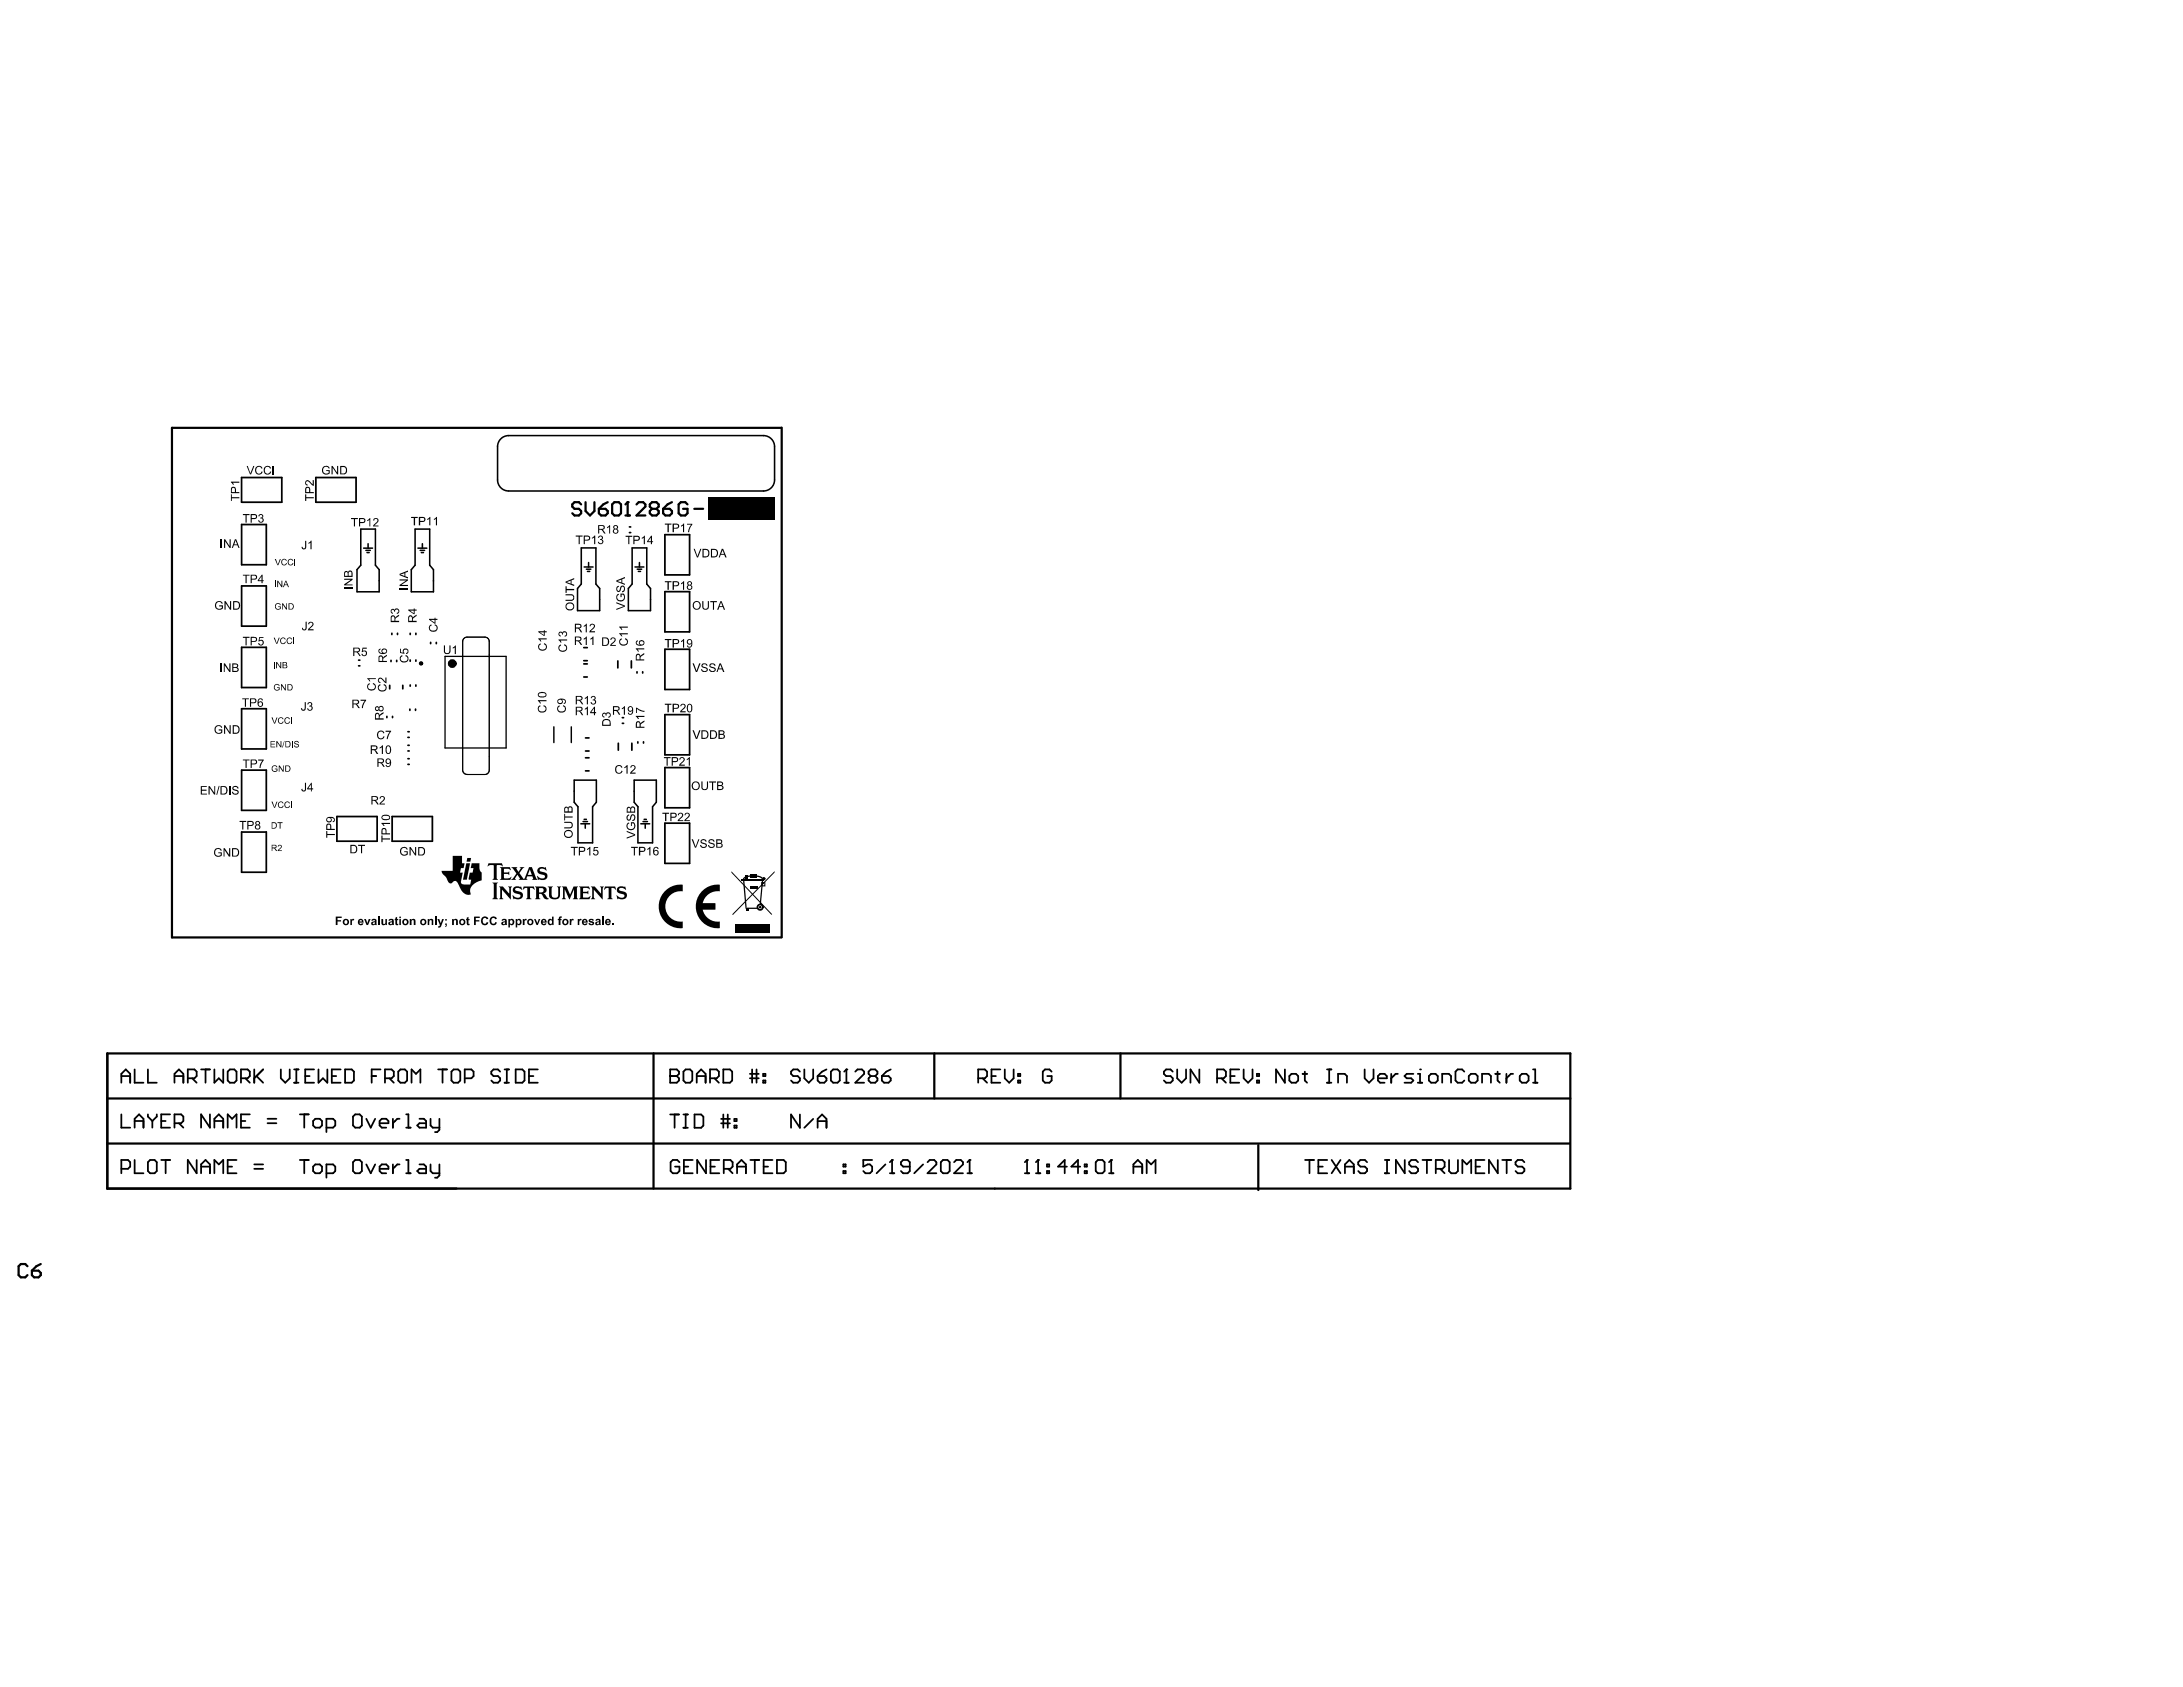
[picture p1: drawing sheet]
<svg xmlns="http://www.w3.org/2000/svg" width="279mm" height="216mm" viewBox="0 0 279 216" stroke-linecap="round" stroke-linejoin="round" font-family="sans-serif">
<path d="M59.8 99.1l-.3-.1-.2-.2-.1-.3v-16.4l.1-.3 .2-.2 .3-.1h2.3l.2 .1 .2 .2 .1 .3v16.5l-.1 .2-.2 .2-.2 .1h-2.3" fill="none" stroke="#000" stroke-width=".14"/>
<g fill="none" stroke="#000" stroke-width=".28">
<path d="M100 54.8h-78v65.2h78M100 54.7v65.2M74.4 64.6l-.3-.3h-.6l-.3 .3v.2l.3 .3h.6l.3 .3v.3l-.3 .3h-.6l-.3-.3M74.9 64.3v1.1l.6 .6 .6-.6v-1.1M76.6 65.1h.9l.3 .3v.3l-.3 .3h-.6l-.3-.3zM77.8 64.3l-.6 .3-.6 .5M78.3 64.6l.3-.3h.6l.3 .3v1.1l-.3 .3h-.6l-.3-.3zM80 66h.6M80.3 64.3h.1M80.3 64.3v1.7M80.3 64.3l-.3 .3M81.5 64.6l.3-.3h.5l.3 .3v.2l-1.1 1.2h1.1"/>
<path d="M83.5 65.1l-.3-.3v-.2l.3-.3h.5l.3 .3v.2l-.3 .3M83.5 65.1l-.3 .3v.3l.3 .3h.5l.3-.3v-.3l-.3-.3M83.5 65.1h.5M84.9 65.1h.8l.3 .3v.3l-.3 .3h-.5l-.3-.3zM86 64.3l-.6 .3-.5 .5M88 64.6l-.3-.3h-.6l-.2 .3v1.1l.2 .3h.6l.3-.3v-.6h-.6M88.9 65.1h1.1M13.7 134.8h187.3v17.3h-187.3zM83.6 134.8v17.3M119.6 134.8v5.8M143.4 134.8v5.8M13.7 146.3h187.2"/>
<path d="M13.7 140.6h187.3M161 146.5v5.8M3.5 162.1l-.3-.3h-.5l-.3 .3v1.1l.3 .3h.5l.3-.3M4.1 162.6h.8l.3 .3v.3l-.3 .3h-.5l-.3-.3zM5.2 161.8l-.5 .3-.6 .5"/>
<circle cx="53.9" cy="84.9" r=".14"/>
</g>
<g fill="none" stroke="#000" stroke-width=".23">
<path d="M15.5 137.7h1.2M15.5 138.6v-1.2l.6-.5 .6 .5v1.2M17.2 136.9v1.7h1.2M18.9 136.9v1.7h1.2M22.3 137.7h1.2M22.3 138.6v-1.2l.6-.5 .6 .5v1.2M24 138h.9l.3-.3v-.6l-.3-.2h-.9v1.7M24.6 138l.6 .6M25.7 136.9h1.2M26.3 136.9v1.7M27.4 136.9v1.7l.6-.6 .6 .6v-1.7M29.1 137.1l.3-.2h.6l.3 .2v1.2l-.3 .3h-.6l-.3-.3z"/>
<path d="M30.8 138h.9l.3-.3v-.6l-.3-.2h-.9v1.7M31.4 138l.6 .6M32.5 136.9v1.7M32.8 137.7l.9 .9M33.7 136.9l-1.2 1.1M35.9 136.9v1.1l.6 .6 .6-.6v-1.1M37.6 138.6h.6M37.6 136.9h.6M37.9 136.9v1.7M39.1 137.7h.5M40.2 136.9h-1.1v1.7h1.1M40.8 136.9v1.7l.5-.6 .6 .6v-1.7"/>
<path d="M42.5 137.7h.5M43.6 136.9h-1.1v1.7h1.1M44.2 136.9h.8l.3 .2v1.2l-.3 .3h-.8zM47.6 137.7h.5M48.7 136.9h-1.1v1.7M49.3 138h.8l.3-.3v-.6l-.3-.2h-.8v1.7M49.8 138l.6 .6M51 137.1l.3-.2h.5l.3 .2v1.2l-.3 .3h-.5l-.3-.3zM52.7 138.6v-1.7l.5 .5 .6-.5v1.7M56.1 136.9h1.1M56.6 136.9v1.7M57.8 137.1l.3-.2h.5l.3 .2v1.2l-.3 .3h-.5l-.3-.3z"/>
<path d="M59.5 138h.8l.3-.3v-.6l-.3-.2h-.8v1.7M64 137.1l-.3-.2h-.5l-.3 .2v.3l.3 .3h.5l.3 .3v.3l-.3 .3h-.5l-.3-.3M64.6 138.6h.5M64.6 136.9h.5M64.9 136.9v1.7M66 136.9h.9l.2 .2v1.2l-.2 .3h-.9zM67.7 137.7h.6M68.8 136.9h-1.1v1.7h1.1M85.8 137.7h.1M85.8 136.9h.8l.3 .2v.3l-.3 .3 .3 .3v.3l-.3 .3h-.8zM85.8 137.7h.8M87.5 137.1l.3-.2h.5l.3 .2v1.2l-.3 .3h-.5l-.3-.3z"/>
<path d="M89.2 137.7h1.1M89.2 138.6v-1.2l.5-.5 .6 .5v1.2M90.9 138h.8l.3-.3v-.6l-.3-.2h-.8v1.7M91.4 138l.6 .6M92.6 136.9h.8l.3 .2v1.2l-.3 .3h-.8zM96 137.4h1.1M96 138h1.1M96.3 136.9v1.7M96.8 136.9v1.7M97.7 138.3h.3v.3h-.3zM97.7 137.4h.3v.3h-.3zM102.4 137.1l-.3-.2h-.6l-.3 .2v.3l.3 .3h.6l.3 .3v.3l-.3 .3h-.6l-.3-.3"/>
<path d="M102.9 136.9v1.1l.6 .6 .6-.6v-1.1M104.6 137.7h.9l.3 .3v.3l-.3 .3h-.6l-.3-.3zM105.8 136.9l-.6 .2-.6 .6M106.3 137.1l.3-.2h.6l.3 .2v1.2l-.3 .3h-.6l-.3-.3zM108 138.6h.6M108.3 136.9h.1M108.3 136.9v1.7M108.3 136.9l-.3 .2M109.5 137.1l.3-.2h.5l.3 .2v.3l-1.1 1.2h1.1M111.5 137.7l-.3 .3v.3l.3 .3h.5l.3-.3v-.3l-.3-.3M111.5 137.7l-.3-.3v-.3l.3-.2h.5l.3 .2v.3l-.3 .3M111.5 137.7h.5"/>
<path d="M112.9 137.7h.8l.3 .3v.3l-.3 .3h-.5l-.3-.3zM114 136.9l-.6 .2-.5 .6M125.2 138h.8l.3-.3v-.6l-.3-.2h-.8v1.7M125.8 138l.5 .6M126.9 137.7h.6M128 136.9h-1.1v1.7h1.1M128.6 136.9v1.1l.6 .6 .5-.6v-1.1M130.3 138.3h.3v.3h-.3zM130.3 137.4h.3v.3h-.3zM134.6 137.1l-.3-.2h-.6l-.2 .2v1.2l.2 .3h.6l.3-.3v-.6h-.6M150.1 137.1l-.3-.2h-.6l-.2 .2v.3l.2 .3h.6l.3 .3v.3l-.3 .3h-.6l-.2-.3M150.7 136.9v1.1l.5 .6 .6-.6v-1.1"/>
<path d="M153.5 136.9v1.7l-1.1-1.7v1.7M155.8 138h.8l.3-.3v-.6l-.3-.2h-.8v1.7M156.3 138l.6 .6M157.5 137.7h.5M158.6 136.9h-1.1v1.7h1.1M159.2 136.9v1.1l.5 .6 .6-.6v-1.1M160.9 138.3h.3v.3h-.3zM160.9 137.4h.3v.3h-.3zM164.5 136.9v1.7l-1.2-1.7v1.7M165 137.7l.3-.3h.6l.3 .3v.6l-.3 .3h-.6l-.3-.3zM166.7 137.4h.6M167 137.1v1.2l.3 .3"/>
<path d="M169.8 138.6h.6M169.8 136.9h.6M170.1 136.9v1.7M171.3 138.6v-1.2h.8l.3 .3v.9M174.7 136.9v1.1l.5 .6 .6-.6v-1.1M176.4 138h1.1v-.3l-.3-.3h-.6l-.2 .3v.6l.2 .3h.6M178.1 137.4v1.2M178.9 137.4h-.3l-.5 .6M180.9 137.4h-.9l-.2 .3 .2 .3h.6l.3 .3-.3 .3h-.8M181.5 138.6h.5M181.5 137.4h.2v1.2M181.7 136.9h.1"/>
<path d="M183.2 137.4h.5l.3 .3v.6l-.3 .3h-.5l-.3-.3v-.6zM184.6 138.6v-1.2h.8l.3 .3v.9M187.4 137.1l-.3-.2h-.5l-.3 .2v1.2l.3 .3h.5l.3-.3M188 137.7l.3-.3h.5l.3 .3v.6l-.3 .3h-.5l-.3-.3zM189.7 138.6v-1.2h.8l.3 .3v.9M191.4 137.4h.6M191.7 137.1v1.2l.3 .3M192.8 137.4v1.2M193.7 137.4h-.3l-.6 .6M194.5 137.7l.3-.3h.6l.2 .3v.6l-.2 .3h-.6l-.3-.3zM196.2 138.6h.6M196.2 136.9h.3v1.7"/>
<path d="M15.5 142.6v1.7h1.2M15.5 149.6h.9l.3-.3v-.6l-.3-.2h-.9v1.7M17.2 144.3v-1.1l.6-.6 .6 .6v1.1M17.2 148.5v1.7h1.2M17.2 143.5h1.2M18.9 148.7l.3-.2h.6l.3 .2v1.2l-.3 .3h-.6l-.3-.3zM18.9 142.6v.3l.6 .6M19.5 143.5v.8M20.1 142.6v.3l-.6 .6M20.6 148.5h1.2M20.6 143.5h.6M21.2 148.5v1.7"/>
<path d="M21.8 142.6h-1.2v1.7h1.2M22.3 143.7h.9l.3-.2v-.6l-.3-.3h-.9v1.7M22.9 143.7l.6 .6M25.2 148.5v1.7l-1.2-1.7v1.7M25.7 150.2v-1.2l.6-.5 .6 .5v1.2M25.7 149.3h1.2M26.9 142.6v1.7l-1.2-1.7v1.7M27.4 144.3v-1.1l.6-.6 .6 .6v1.1M27.4 150.2v-1.7l.6 .5 .6-.5v1.7M27.4 143.5h1.2M29.1 149.3h.6M29.1 144.3v-1.7l.6 .6 .6-.6v1.7"/>
<path d="M30.3 148.5h-1.2v1.7h1.2M30.8 143.5h.6M32 142.6h-1.2v1.7h1.2M32.5 149.6h1.2M32.5 149h1.2M34.2 143.7h1.2M34.2 143.2h1.2M38.4 148.5h1.1M38.4 142.6h1.1M38.9 142.6v1.7M38.9 148.5v1.7M40.1 149.3l.3-.3h.5l.3 .3v.6l-.3 .3h-.5l-.3-.3z"/>
<path d="M40.1 143.5l.3-.3h.5l.3 .3v.5l-.3 .3h-.5l-.3-.3zM41.8 150.2h.8l.3-.3v-.6l-.3-.3h-.8v1.7M41.8 144.3h.8l.3-.3v-.5l-.3-.3h-.8v1.7M45.2 148.7l.3-.2h.5l.3 .2v1.2l-.3 .3h-.5l-.3-.3zM45.2 142.9l.3-.3h.5l.3 .3v1.1l-.3 .3h-.5l-.3-.3zM46.9 149l.5 1.2 .6-1.2M46.9 143.2l.5 1.1 .6-1.1M48.6 149.6h1.1v-.3l-.3-.3h-.5l-.3 .3v.6l.3 .3h.5M48.6 143.7h1.1v-.2l-.3-.3h-.5l-.3 .3v.5l.3 .3h.5M50.3 143.2v1.1M50.3 149v1.2M51.1 149h-.2l-.6 .6"/>
<path d="M51.1 143.2h-.2l-.6 .5M52 148.5h.3v1.7M52 150.2h.6M52 144.3h.6M52 142.6h.3v1.7M53.7 149h.6l.2 .3v.9h-.8l-.3-.3 .3-.3h.8M53.7 143.2h.6l.2 .3v.8h-.8l-.3-.3 .3-.3h.8M55.1 149v.9l.3 .3h.8M55.1 143.2v.8l.3 .3h.8M56.2 143.2v1.4l-.2 .3h-.3M56.2 149v1.4l-.2 .3h-.3M85.8 142.6h1.1"/>
<path d="M86.3 142.6v1.7M87 148.7l-.3-.2h-.6l-.3 .2v1.2l.3 .3h.6l.3-.3v-.6h-.6M87.5 142.6h.5M87.5 144.3h.5M87.5 149.3h.6M87.8 142.6v1.7M88.7 148.5h-1.2v1.7h1.2M88.9 142.6h.8l.3 .3v1.1l-.3 .3h-.8zM90.4 148.5v1.7l-1.2-1.7v1.7M90.9 149.3h.6M92.1 148.5h-1.2v1.7h1.2M92.3 143.8h1.1"/>
<path d="M92.3 143.2h1.1M92.6 142.6v1.7M92.6 149.6h.9l.3-.3v-.6l-.3-.2h-.9v1.7M93.1 142.6v1.7M93.2 149.6l.6 .6M94 143.2h.3v.3h-.3zM94 144h.3v.3h-.3zM94.3 149.3h1.2M94.3 150.2v-1.2l.6-.5 .6 .5v1.2M96 148.5h1.2M96.6 148.5v1.7M97.7 149.3h.6"/>
<path d="M98.9 148.5h-1.2v1.7h1.2M99.4 148.5h.9l.3 .2v1.2l-.3 .3h-.9zM102.4 142.6v1.7l-1.2-1.7v1.7M104.1 143.2l-1.2 1.1M104.6 144.3v-1.1l.6-.6 .6 .6v1.1M104.6 143.5h1.2M107.9 149.9h.3v.3h-.3zM107.9 149h.3v.3h-.3zM111.6 148.5h-1.1v.8l.6-.3h.2l.3 .3v.6l-.3 .3h-.5l-.3-.3M113.3 149l-1.1 1.2M113.9 150.2h.6M114.2 148.5h.1"/>
<path d="M114.2 148.5v1.7M114.2 148.5l-.3 .2M116.4 149.3h-.8l-.3-.3v-.3l.3-.2h.6l.2 .2v1.2l-.2 .3h-.6l-.3-.3M118.1 149l-1.1 1.2M118.7 148.7l.3-.2h.6l.2 .2v.3l-1.1 1.2h1.1M120.4 148.7l.3-.2h.6l.2 .2v1.2l-.2 .3h-.6l-.3-.3zM122.1 148.7l.3-.2h.6l.2 .2v.3l-1.1 1.2h1.1M123.8 150.2h.6M124.1 148.5h.1M124.1 148.5v1.7M124.1 148.5l-.3 .2M131.2 150.2h.5"/>
<path d="M131.5 148.5h.1M131.5 148.5v1.7M131.5 148.5l-.3 .2M132.6 150.2h.6M132.9 148.5h.1M132.9 148.5v1.7M132.9 148.5l-.3 .2M134 149.9h.3v.3h-.3zM134 149h.3v.3h-.3zM136.6 149.3h-1.2l.9-.8v1.7M138.3 149.3h-1.2l.9-.8v1.7M138.8 149.9h.3v.3h-.3z"/>
<path d="M138.8 149h.3v.3h-.3zM140.2 148.7l.3-.2h.6l.3 .2v1.2l-.3 .3h-.6l-.3-.3zM141.9 150.2h.6M142.2 148.5h.1M142.2 148.5v1.7M142.2 148.5l-.3 .2M145.1 149.3h1.1M145.1 150.2v-1.2l.5-.5 .6 .5v1.2M146.8 150.2v-1.7l.5 .5 .6-.5v1.7M167 148.5h1.2M167.6 148.5v1.7M168.7 149.3h.6"/>
<path d="M169.9 148.5h-1.2v1.7h1.2M170.4 148.5l1.2 1.7M171.6 148.5l-1.2 1.7M172.1 149.3h1.2M172.1 150.2v-1.2l.6-.5 .6 .5v1.2M175 148.7l-.3-.2h-.6l-.3 .2v.3l.3 .3h.6l.3 .3v.3l-.3 .3h-.6l-.3-.3M177.2 148.5h.6M177.2 150.2h.6M177.5 148.5v1.7M179.8 148.5v1.7l-1.1-1.7v1.7M181.5 148.7l-.3-.2h-.6l-.2 .2v.3l.2 .3h.6l.3 .3v.3l-.3 .3h-.6l-.2-.3M182.1 148.5h1.1"/>
<path d="M182.6 148.5v1.7M183.8 149.6h.8l.3-.3v-.6l-.3-.2h-.8v1.7M184.3 149.6l.6 .6M185.5 148.5v1.4l.2 .3h.6l.3-.3v-1.4M187.2 150.2v-1.7l.5 .5 .6-.5v1.7M188.9 149.3h.5M190 148.5h-1.1v1.7h1.1M191.7 148.5v1.7l-1.1-1.7v1.7M192.3 148.5h1.1M192.8 148.5v1.7M195.1 148.7l-.3-.2h-.5l-.3 .2v.3l.3 .3h.5l.3 .3v.3l-.3 .3h-.5l-.3-.3"/>
</g>
<g fill="#000">
<path d="M32.7 59.9l.2-.2 .3-.1 .3 .1 .1 .2-.2 .1a.35 .35 0 0 0-.4-.2 .35 .35 0 0 0-.2 .5 .33 .33 0 0 0 .3 .3 .33 .33 0 0 0 .4-.3l.1 .1-.1 .2-.3 .1a.6 .6 0 0 1-.5-.8zM33.8 59.9l.2-.2 .3-.1a.34 .34 0 0 1 .4 .3l-.2 .1a.36 .36 0 0 0-.4-.2 .36 .36 0 0 0-.2 .5l.1 .2 .1 .1a.31 .31 0 0 0 .5-.3l.1 .1-.2 .3h-.5l-.2-.4zM41.4 59.8l.2-.2a.43 .43 0 0 1 .6 .3l-.1 .1-.2-.3h-.3l-.2 .3a.43 .43 0 0 0 .1 .5 .43 .43 0 0 0 .6 0v-.2h-.3v-.1h.4v.4l-.5 .1a.59 .59 0 0 1-.3-.9zM27.7 77l.5-.1 .3 .2v.1l-.1 .1-.1-.2-.4-.1-.2 .3v.4l.3 .2 .4-.1v-.2h-.3v-.1h.4v.4l-.4 .1a.57 .57 0 0 1-.6-.3 .57 .57 0 0 1 .2-.7zM28.3 69h.1v1.1h-.1zM28.7 69h.1l.6 .9v-.9h.1v1.1h-.1l-.6-.8v.8h-.1zM28.7 76.9h.2l.5 .9v-.9h.2v1.1h-.2l-.5-.8v.8h-.2zM29.6 63.3h.1v.3h.9v.2h-.9v.3h-.1zM29.6 61.6h1v.2h-.8l.2 .2h-.2zM31.1 73.6h.8v.1h-.3v.9h-.2v-.9h-.3zM31.1 65.8h.8v.1h-.3v1h-.2v-1h-.3zM31.6 59.6h.1l.4 1 .3-1h.2l-.5 1.1h-.1z"/>
<path d="M33.2 65.8a.29 .29 0 0 1 .4 .1 .29 .29 0 0 1 0 .4 .34 .34 0 0 1-.1 .6 .34 .34 0 0 1-.5-.3h.2a.23 .23 0 0 0 .3 .2 .23 .23 0 0 0 .1-.3 .23 .23 0 0 0-.3-.1v-.2a.19 .19 0 0 0 .3-.1 .19 .19 0 0 0-.2-.2 .19 .19 0 0 0-.2 .2h-.1zM34.9 59.6h.2v1.1h-.2zM35.2 74.3h.1v.8h-.1zM35.2 71.5h.1l.3 .7 .2-.7h.1l-.3 .8h-.1zM35.3 77.3l.4-.1 .2 .2-.1 .1v-.2h-.2l-.2 .1-.1 .2a.31 .31 0 0 0 .1 .3 .31 .31 0 0 0 .4 0v-.2h-.2v-.1h.3v.3l-.2 .1a.43 .43 0 0 1-.5-.2 .43 .43 0 0 1 .1-.5zM35.5 74.3h.1l.4 .6v-.6h.1v.8h-.1l-.4-.6v.6h-.1zM36.1 71.7l.3-.2 .3 .2v.1l-.1-.1a.31 .31 0 0 0-.5 .1 .31 .31 0 0 0 .2 .4h.2l.1-.1h.1l-.1 .2h-.5l-.1-.3zM36.1 77.2h.1l.4 .6v-.6h.1v.8h-.1l-.4-.6v.6h-.1zM36.9 71.7l.4-.2 .2 .2v.1l-.1-.1a.27 .27 0 0 0-.3-.1 .27 .27 0 0 0-.2 .3l.1 .3 .2 .1 .1-.1 .1-.1h.2l-.2 .2h-.4l-.2-.3zM37.7 71.5h.1v.8h-.1zM39.1 61.5h.4l.5 .5v-.6h.2v.8l-.3-.1-.2-.3a.26 .26 0 0 0-.3-.2 .26 .26 0 0 0-.2 .2l.1 .2h.1v.2l-.3-.2zM39.1 63.3h.1v.3h1v.2h-1v.3h-.1z"/>
<path d="M39.1 69.2h.1v.8a.3 .3 0 0 1-.3 .3 .3 .3 0 0 1-.3-.3h.1a.18 .18 0 0 0 .2 .2 .18 .18 0 0 0 .2-.2zM39.5 79.7l.3-.1a.36 .36 0 0 1 .3 .3 .36 .36 0 0 1-.2 .4l-.3 .2h.5v.2h-.7l.1-.3 .4-.3a.21 .21 0 0 0 0-.4 .21 .21 0 0 0-.3 .2h-.2zM39.5 69.5l.4-.3v1.1h-.2v-.9l-.2 .2zM42.4 59.6h.2l.5 .9v-.9h.2v1.1h-.2l-.5-.8v.8h-.2zM44 75.2h1.1v.1h-1.1zM44 74.1h1.1v.1l-.8 .6h.8v.1h-1.1v-.1l.9-.6h-.9zM44.9 66.3h.9v.1h-.4v1h-.1v-1h-.4zM47 66.6l.4-.3v1.1h-.1v-.9l-.3 .2zM47.8 66.4l.3-.1a.37 .37 0 0 1 .3 .3 .37 .37 0 0 1-.2 .4l-.3 .3h.5v.1h-.7l.1-.3 .4-.3a.2 .2 0 0 0 0-.4 .2 .2 0 0 0-.3 .2h-.1zM50.1 78l.3-.1 .1 .2a.34 .34 0 0 1 .6 0 .34 .34 0 0 1-.3 .5v-.2a.22 .22 0 0 0 .2-.2 .22 .22 0 0 0-.3-.2 .22 .22 0 0 0-.1 .3h-.1a.19 .19 0 0 0-.2-.2 .19 .19 0 0 0-.2 .1 .19 .19 0 0 0 .2 .2v.1a.32 .32 0 0 1-.3-.2 .32 .32 0 0 1 .1-.3zM51.1 75.3h1.1v.1h-1.1zM51.1 74.1h1.1v.2l-.8 .6h.8v.1h-1.1v-.1l.9-.6h-.9z"/>
<path d="M52.6 66.2h.9v.1h-.4v.9h-.1v-.9h-.4zM54.7 66.4l.4-.2v1h-.2v-.8l-.2 .2zM55.5 66.4l.4-.2v1h-.1v-.8l-.2 .2zM72.4 75h.1v.4h1v.1h-1v.4h-.1zM72.4 76h.7a.43 .43 0 0 1 .4 .5 .43 .43 0 0 1-.5 .4h-.6v-.1l.8-.1a.28 .28 0 0 0 .2-.3 .28 .28 0 0 0-.4-.2h-.6zM73.7 68.5h.9v.2h-.4v.9h-.1v-.9h-.4zM75.5 79.9l.2-.1a.35 .35 0 0 1 .5 .3 .35 .35 0 0 1-.3 .4l-.3 .3h.6v.1h-.8l.1-.2 .4-.3a.22 .22 0 0 0 .1-.3 .22 .22 0 0 0-.2-.2 .22 .22 0 0 0-.2 .3l-.2-.1zM75.8 68.8l.4-.3v1.1h-.2v-.8l-.2 .1zM76.6 68.6l.4-.1 .2 .2-.1 .3h-.1l.2 .2v.2l-.1 .2h-.2a.3 .3 0 0 1-.4-.2l.2-.1a.21 .21 0 0 0 .2 .2 .21 .21 0 0 0 .2-.3 .21 .21 0 0 0-.3-.1v-.1a.19 .19 0 0 0 .2-.2 .19 .19 0 0 0-.2-.2 .19 .19 0 0 0-.1 .2h-.2zM77.7 67.5l.4-.3v1.1h-.1v-.9l-.3 .2zM79 76.1l.2-.1v.1l-.2 .2v.4l.2 .1h.3a.42 .42 0 0 0 .3-.2 .42 .42 0 0 0 0-.5h-.2v.3h-.2v-.4h.4l.2 .2-.1 .5-.2 .2-.1 .1a.54 .54 0 0 1-.7-.3 .54 .54 0 0 1 .1-.6zM79 75.1l.2-.1v.1a.23 .23 0 0 0-.2 .3 .23 .23 0 0 0 .3 .2l.1-.4a.32 .32 0 0 1 .4-.2 .32 .32 0 0 1 .2 .4 .34 .34 0 0 1-.4 .4v-.1a.27 .27 0 0 0 .3-.3 .27 .27 0 0 0-.3-.3l-.2 .4a.31 .31 0 0 1-.4 .2 .31 .31 0 0 1-.1-.4z"/>
<path d="M78.9 77.1l1.1 .4v.1l-1.1 .5v-.2l.9-.3-.9-.4zM80.1 68.6h.8v.1h-.3v.9h-.2v-.9h-.3zM82.1 68.8l.4-.2v1h-.1v-.8l-.2 .2zM85.1 67h.8v.1h-.3v1h-.2v-1h-.3zM85.1 74.4h.8v.1h-.3v1h-.2v-1h-.3zM87.2 67.3l.4-.3v1.1h-.2v-.8l-.2 .1zM87.2 74.6l.4-.2v1.1h-.2v-.9l-.2 .2zM87.9 67h.7l-.4 .8v.3h-.1v-.4l.3-.6h-.5zM88.8 70.2h.1l.4 1 .3-1h.2l-.5 1.1h-.1zM89.9 76.9h.1v.8a.29 .29 0 0 0 .4 .2 .29 .29 0 0 0 .2-.3v-.7h.1v.9l-.3 .2a.41 .41 0 0 1-.5-.4zM90.9 76.9h.9v.2h-.4v.9h-.2v-.9h-.3zM27.6 92.9l.3-.1a.47 .47 0 0 1 .5 .3h-.1l-.2-.2a.43 .43 0 0 0-.5 .6 .43 .43 0 0 0 .7 .2v-.2h-.3v-.2h.4v.5l-.2 .1h-.2a.57 .57 0 0 1-.5-.4 .57 .57 0 0 1 .1-.6z"/>
<path d="M28.3 84.9h.1v1.1h-.1zM28.6 84.9h.2l.6 .9v-.9h.1v1.1h-.1l-.6-.8v.8h-.2zM28.7 92.8h.1l.6 .9v-.9h.1v1.1h-.1l-.6-.8v.8h-.1zM31 89.4h.9v.1h-.4v1h-.2v-1h-.3zM31.1 97.2h.8v.1h-.3v1h-.2v-1h-.3zM31.1 81.5h.8v.1h-.3v1h-.2v-1h-.3zM33.2 81.5h.5v.1h-.4l-.1 .3a.36 .36 0 0 1 .5 .2 .36 .36 0 0 1-.2 .5 .36 .36 0 0 1-.5-.3h.2v.1a.24 .24 0 0 0 .3 0 .24 .24 0 0 0 0-.3 .24 .24 0 0 0-.3 0h-.1zM33 97.2h.8v.1l-.3 .4-.1 .6h-.2v-.3l.4-.7h-.6zM35.1 84.7v.8zM34.9 98.1l.4-.2 .2 .2v.1h-.1a.3 .3 0 0 0-.5 0 .3 .3 0 0 0 .2 .5l.3-.1v-.1h-.2v-.1h.3v.3h-.1a.43 .43 0 0 1-.6-.1 .43 .43 0 0 1 .1-.5zM34.7 91.8h.2l.2 .7 .3-.7h.1l-.3 .8h-.1zM34.6 94.8h.6v.1h-.5v.3h.5v.1h-.5v.3h.5h-.6z"/>
<path d="M35.1 87.6l.4-.1 .3 .3h-.1l-.1-.1-.2-.1-.2 .1v.2a.31 .31 0 0 0 .1 .4 .31 .31 0 0 0 .4-.1v-.2h-.2h.3v.3l-.2 .1a.43 .43 0 0 1-.5-.2 .43 .43 0 0 1 0-.6zM35 81.6h.2l.2 .7 .3-.7h.1l-.3 .8h-.1zM35.6 92l.4-.2 .2 .1 .1 .1h-.1a.31 .31 0 0 0-.5 .1 .31 .31 0 0 0 .2 .4h.2l.1-.2 .1 .1-.2 .2h-.4l-.1-.3zM35.3 84.7h.2l.4 .7v-.7h.1v.8h-.1l-.4-.6v.6h-.2zM35.4 94.8h.1l.4 .7v-.7h.1v.8h-.1l-.4-.6v.6h-.1zM36.4 94.8l-.2 .9h-.1zM35.9 81.7l.4-.1 .2 .1 .1 .1h-.2a.31 .31 0 0 0-.4 .1 .31 .31 0 0 0 .1 .4h.3l.1-.2h.1l-.2 .3h-.4l-.1-.3zM35.7 98h.1l.4 .6v-.6h.1v.8h-.1l-.4-.7v.7h-.1zM36 87.6h.1l.4 .6v-.6h.1v.8h-.1l-.4-.7v.7h-.1zM36.4 92l.4-.2 .3 .1v.1h-.1a.27 .27 0 0 0-.3-.1 .27 .27 0 0 0-.2 .3l.1 .3 .1 .1 .2-.1 .1-.2 .1 .1-.2 .2h-.4l-.1-.3zM36.7 81.7l.4-.1 .3 .1v.1h-.1a.27 .27 0 0 0-.4-.1 .27 .27 0 0 0-.1 .3v.3h.2h.2l.1-.2 .1 .1-.2 .2h-.4l-.1-.3zM37.3 91.8h.1v.8h-.1z"/>
<path d="M37.4 94.8h.1v.8h-.1zM37.6 81.6h.1v.8h-.1zM37.7 94.9l.2-.1a.26 .26 0 0 1 .3 .3l-.1-.1a.2 .2 0 0 0-.2-.1 .2 .2 0 0 0-.1 .2l.2 .1a.26 .26 0 0 1 .2 .4 .26 .26 0 0 1-.4 0l-.2-.2h.1a.22 .22 0 0 0 .2 .2 .22 .22 0 0 0 .2-.2l-.2-.1a.24 .24 0 0 1-.2-.2 .24 .24 0 0 1 0-.2zM39 89.9h.1v.7a.31 .31 0 0 1-.3 .4 .31 .31 0 0 1-.3-.4h.2a.18 .18 0 0 0 .1 .2 .18 .18 0 0 0 .2-.2zM39.1 79.6h.2v.7a.3 .3 0 0 1-.3 .4 .3 .3 0 0 1-.3-.3l.1-.1a.18 .18 0 0 0 .1 .3 .18 .18 0 0 0 .2-.3zM39.4 89.9h.1a.29 .29 0 0 1 .4 .1 .29 .29 0 0 1-.1 .4 .33 .33 0 0 1 .1 .5 .33 .33 0 0 1-.5 0l-.1-.2h.2a.23 .23 0 0 0 .2 .1 .23 .23 0 0 0 .2-.3 .23 .23 0 0 0-.3-.1v-.1a.19 .19 0 0 0 .2-.2 .19 .19 0 0 0-.2-.2 .19 .19 0 0 0-.1 .3l-.2-.1zM46.1 89.5h.8l-.5 1.1h-.1v-.3l.4-.6h-.6zM46.4 82.9h.5v.1h-.4v.3a.36 .36 0 0 1 .5 .2 .36 .36 0 0 1-.3 .5 .36 .36 0 0 1-.4-.3h.1a.24 .24 0 0 0 .4 .1 .24 .24 0 0 0 0-.4 .24 .24 0 0 0-.3 0l-.2 .1zM47.1 87.6l.2-.2v.2a.37 .37 0 0 0-.1 .5 .37 .37 0 0 0 .5 .1 .33 .33 0 0 0 .3-.3 .33 .33 0 0 0-.3-.3v-.2l.3 .1 .1 .4a.55 .55 0 0 1-.7 .5 .55 .55 0 0 1-.3-.8zM47 86.8h1.1v.1h-.9l.2 .3h-.1zM48.4 87.7l.3-.1-.1 .1a.39 .39 0 0 0 0 .6 .39 .39 0 0 0 .6 0 .34 .34 0 0 0 .2-.3 .34 .34 0 0 0-.3-.3v-.2l.3 .2 .1 .5-.2 .2-.4 .1a.51 .51 0 0 1-.5-.8zM48.4 86.9l.2-.2h.2l.5 .6v-.6h.2v.7l-.3-.1-.3-.3a.21 .21 0 0 0-.4-.1 .22 .22 0 0 0 .2 .4v.1l-.3-.1z"/>
<path d="M48.4 93.6l.2-.1a.44 .44 0 0 1 .6 .3l-.1 .1a.38 .38 0 0 0-.6-.2 .38 .38 0 0 0-.1 .6l.1 .1a.32 .32 0 0 0 .3 .1 .32 .32 0 0 0 .3-.3l.1 .1-.1 .2-.4 .1a.6 .6 0 0 1-.4-.4 .6 .6 0 0 1 .1-.6zM48.6 95.6l.4-.2v1.1h-.1v-.9l-.3 .2zM49.4 93.5h.7l-.4 .6-.1 .5h-.1l.1-.3 .3-.6h-.5zM51.2 84l.3-.2v.2a.39 .39 0 0 0-.1 .6 .39 .39 0 0 0 .6 0l.1-.1 .1-.2a.29 .29 0 0 0-.3-.3v-.2l.2 .1 .2 .2v.2a.55 .55 0 0 1-.7 .5 .55 .55 0 0 1-.4-.8zM51.2 83h.1v.5h.3a.36 .36 0 0 1 .2-.5 .36 .36 0 0 1 .5 .2 .36 .36 0 0 1-.3 .5v-.1a.22 .22 0 0 0 .2-.3 .22 .22 0 0 0-.4-.2 .25 .25 0 0 0 0 .5v.1l-.6-.1zM55 80l.2-.1 .1 .1a.32 .32 0 0 0-.3 .4 .32 .32 0 0 0 .3 .3h.2a.33 .33 0 0 0 .4-.3 .33 .33 0 0 0-.3-.4v-.1h.2l.1 .1 .1 .3a.56 .56 0 0 1-.6 .5 .56 .56 0 0 1-.5-.6zM56.8 82.6h.2v.6a.29 .29 0 0 0 .2 .4 .29 .29 0 0 0 .3-.4v-.6h.2l-.1 .9-.3 .2a.39 .39 0 0 1-.5-.5zM58 82.9l.3-.3v1.1h-.1v-.8l-.3 .1zM68.9 90.4l.3-.1v.1a.37 .37 0 0 0-.2 .6 .37 .37 0 0 0 .6 0 .31 .31 0 0 0 .2-.3 .31 .31 0 0 0-.3-.3l.1-.1h.1l.2 .3v.4l-.3 .2h-.4l-.2-.2-.2-.3zM69 82.5l.1-.2 .1 .2a.38 .38 0 0 0-.1 .5 .38 .38 0 0 0 .6 .1 .34 .34 0 0 0 .2-.4 .34 .34 0 0 0-.3-.2l.1-.2 .2 .2 .1 .4a.56 .56 0 0 1-.7 .3 .56 .56 0 0 1-.4-.7zM68.8 89.6h1.1v.1h-.8l.1 .3h-.1zM68.9 81.7h1.1v.1h-.9l.2 .3h-.1z"/>
<path d="M71.4 90.4l.2-.1v.1a.38 .38 0 0 0-.1 .5 .38 .38 0 0 0 .6 .1 .32 .32 0 0 0 .2-.3 .32 .32 0 0 0-.3-.3l.1-.1a.51 .51 0 0 1 .3 .7 .51 .51 0 0 1-.8 .2 .52 .52 0 0 1-.2-.8zM71.5 82.6l.2-.1 .1 .1a.35 .35 0 0 0-.2 .5 .35 .35 0 0 0 .5 .2 .33 .33 0 0 0 .4-.3 .33 .33 0 0 0-.3-.4v-.1l.3 .1 .1 .3a.57 .57 0 0 1-.6 .5 .57 .57 0 0 1-.6-.5zM71.6 80.9l.3-.1 .1 .2 .1-.2h.2l.3 .2a.34 .34 0 0 1-.3 .5v-.1a.22 .22 0 0 0 .2-.3 .22 .22 0 0 0-.3-.2 .22 .22 0 0 0-.2 .3h-.1a.2 .2 0 0 0-.1-.2 .2 .2 0 0 0-.3 .2 .2 .2 0 0 0 .3 .2v.1a.33 .33 0 0 1-.3-.3 .33 .33 0 0 1 .1-.3zM71.5 81.8h1.1v.2h-.9l.2 .2h-.2zM74.7 81.7l.4-.2v1h-.1v-.8l-.3 .2zM74.7 80.1l.4-.3v1.1h-.1v-.8l-.3 .1zM74.9 89.3l.3-.2v1h-.1v-.8l-.2 .2zM74.9 90.7l.3-.3v1.1h-.1v-.8l-.2 .2zM75.6 81.7l.4-.2v1h-.2v-.8l-.2 .2zM75.7 89.1h.1a.29 .29 0 0 1 .4 .1 .29 .29 0 0 1-.1 .4l.2 .1v.3l-.1 .1h-.5l-.1-.2h.1a.23 .23 0 0 0 .3 .1 .23 .23 0 0 0 .2-.3 .23 .23 0 0 0-.4-.1l.1-.1a.19 .19 0 0 0 .2-.2 .19 .19 0 0 0-.2-.2 .19 .19 0 0 0-.2 .3l-.1-.1zM77.2 91.2h.2l.2 .2a.34 .34 0 0 1 .6 0 .34 .34 0 0 1-.3 .5v-.2a.21 .21 0 0 0 .1-.2 .21 .21 0 0 0-.2-.2 .21 .21 0 0 0-.2 .3h-.1a.19 .19 0 0 0-.1-.3 .19 .19 0 0 0-.2 .2 .19 .19 0 0 0 .2 .2l-.1 .1a.33 .33 0 0 1-.2-.2 .33 .33 0 0 1 .1-.4zM78.2 81.7l.3-.1a.37 .37 0 0 1 .3 .3 .37 .37 0 0 1-.3 .4l-.2 .2h.5v.2h-.7l.1-.3 .4-.3a.21 .21 0 0 0 0-.4 .21 .21 0 0 0-.3 .2h-.2z"/>
<path d="M78.9 98.1a.48 .48 0 0 1 .8 .1l-.2 .1a.37 .37 0 0 0-.5-.2 .37 .37 0 0 0-.1 .5v.1a.31 .31 0 0 0 .4 .2 .31 .31 0 0 0 .2-.3l.2 .1-.2 .3h-.2a.58 .58 0 0 1-.5-.3 .58 .58 0 0 1 .1-.6zM79.3 81.8l.3-.1-.1 .2a.39 .39 0 0 0 0 .5 .39 .39 0 0 0 .5 .1l.1-.1a.34 .34 0 0 0 .1-.3 .34 .34 0 0 0-.2-.3v-.1l.3 .1 .1 .4a.55 .55 0 0 1-.8 .4 .55 .55 0 0 1-.3-.8zM79.6 90.6l.4-.2v1.1h-.2v-.9l-.2 .2zM79.9 98.2l.4-.3v1.1h-.1v-.8l-.2 .1zM79.2 81h1.2v.2h-.9l.2 .2h-.2zM79.2 80.2h1.2v.1h-.9l.2 .3h-.2zM80.8 98l.3-.1a.37 .37 0 0 1 .2 .4 .37 .37 0 0 1-.2 .3l-.3 .3h.5v.1h-.7l.1-.2 .3-.3a.26 .26 0 0 0 .2-.2 .26 .26 0 0 0-.2-.3l-.2 .1v.2l-.1-.1zM81.4 90.6l.8 .3 .3 .1v.1l-.6-.1-.4-.3v.5h-.1zM81.4 83h1.1v.1h-.9l.2 .3h-.1zM81.4 91.6h1.1v.2h-.9l.2 .2h-.1zM85 96.9h.8v.1h-.3v1h-.2v-1h-.3zM85.1 90.1h.8v.1h-.3v1h-.2v-1h-.3z"/>
<path d="M85.1 81.8h.8v.1h-.3v1h-.2v-1h-.3zM87 97l.2-.1a.36 .36 0 0 1 .4 .3 .36 .36 0 0 1-.2 .4l-.3 .3h.5v.1h-.7l.1-.2 .3-.3a.26 .26 0 0 0 .2-.3 .26 .26 0 0 0-.3-.2l-.1 .2h-.2zM87.2 90.1h.2a.37 .37 0 0 1 .4 .3 .37 .37 0 0 1-.3 .4l-.3 .2h.6v.2h-.8l.1-.3 .3-.2a.26 .26 0 0 0 .2-.3 .26 .26 0 0 0-.2-.2h-.2v.2h-.1zM87.2 82.1l.4-.3v1.1h-.2v-.9l-.2 .2zM87.9 97.1l.4-.2v1.1h-.1v-.9l-.3 .2zM88.6 93.5h.2l.3 .9 .4-.9h.2l-.5 1.1h-.1zM88.6 84.9h.2l.3 1 .4-1h.2l-.5 1.1h-.1zM89.9 85l.3-.1a.34 .34 0 0 1 .4 .3h-.2a.23 .23 0 0 0-.3-.2 .23 .23 0 0 0-.1 .3l.5 .2a.34 .34 0 0 1 0 .4 .34 .34 0 0 1-.5 .1l-.2-.2-.1-.2 .2 .1a.3 .3 0 0 0 .3 .2 .3 .3 0 0 0 .3-.3l-.4-.1a.28 .28 0 0 1-.3-.2 .28 .28 0 0 1 .1-.3zM90.9 85l.3-.1a.34 .34 0 0 1 .4 .3h-.2a.25 .25 0 0 0-.3-.2 .25 .25 0 0 0-.1 .3l.5 .2a.34 .34 0 0 1 0 .4 .34 .34 0 0 1-.5 .1l-.2-.2-.1-.2h.2l.1 .3h.2a.21 .21 0 0 0 .3-.2 .21 .21 0 0 0-.3-.2h-.1a.28 .28 0 0 1-.3-.2 .28 .28 0 0 1 .1-.3zM25.7 100.6h.8v.1h-.7v.4h.6v.1h-.6v.4h.7v.1h-.8zM26.7 100.6h.1l.6 .9v-.9h.1v1.1h-.1l-.6-.9v.9h-.1zM28 100.6h.1l-.3 1.1h-.1z"/>
<path d="M27.5 108.7l.2-.2h.3a.34 .34 0 0 1 .4 .4h-.1l-.2-.2h-.3l-.2 .1-.1 .3a.43 .43 0 0 0 .3 .4 .43 .43 0 0 0 .5-.1v-.2h-.4v-.1h.5v.4l-.1 .1-.5 .1-.3-.2-.1-.2v-.3zM28.6 108.5h.2l.5 .9v-.9h.2v1.1h-.2l-.6-.8v.8h-.1zM29.3 100.6h.2v1.1h-.2zM29.8 100.7l.5-.1 .2 .2v.1h-.1a.26 .26 0 0 0-.3-.2 .26 .26 0 0 0-.2 .2l.3 .2a.34 .34 0 0 1 .3 .4 .34 .34 0 0 1-.5 .2l-.3-.2v-.2h.1a.31 .31 0 0 0 .3 .3 .31 .31 0 0 0 .3-.2l-.1-.2h-.3a.29 .29 0 0 1-.2-.2 .29 .29 0 0 1 0-.3zM30.7 105.1h.8v.1h-.4v1h-.1v-1h-.3zM34.7 102.6h.2l.2 .7 .3-.7h.1l-.3 .8h-.1zM35.6 108.1h.2a.26 .26 0 0 1 .3 .2 .26 .26 0 0 1-.2 .3l-.2 .2h.4v.1h-.6l.2-.2a.26 .26 0 0 0 .2-.3 .26 .26 0 0 0-.1-.2l-.3 .1zM35.7 102.7l.3-.1 .2 .1 .1 .1h-.1a.31 .31 0 0 0-.5 0 .31 .31 0 0 0 .2 .5h.2l.1-.2h.1l-.2 .3h-.4l-.1-.3zM35.5 105.2h.7v.1h-.3v.7h-.1v-.7h-.3zM36.4 102.7l.4-.1 .3 .1v.1h-.1a.27 .27 0 0 0-.3-.1 .27 .27 0 0 0-.2 .3l.1 .2 .1 .1h.2l.1-.2 .1 .1-.2 .2h-.4l-.1-.3zM37.3 102.6h.1v.8h-.1zM39 100.2h.2v.8a.3 .3 0 0 1-.3 .3 .3 .3 0 0 1-.3-.3l.1-.1a.18 .18 0 0 0 .2 .3 .17 .17 0 0 0 .1-.3z"/>
<path d="M41.8 106.4h.1v.3h1v.2h-1v.3h-.1zM43 117.3h.7v.2h-.5v.3h.5v.1h-.5v.5h-.2zM44.8 117.6h.2v.1l.2-.1h.2l-.1 .2a.22 .22 0 0 0-.3 .1 .22 .22 0 0 0 0 .3v.2h-.2zM45.8 108.1h.9v.2h-.4v.9h-.1v-.9h-.4zM46.6 117.6h.2l.2 .6 .2-.6h.2l-.3 .8h-.2zM48.4 117.3h.2v1.1h-.2zM48.8 106.9h.2v.4h.9v.1h-.9v.4h-.2zM48.6 102l.3-.1a.36 .36 0 0 1 .4 .3 .36 .36 0 0 1-.3 .4l-.3 .2h.6v.2h-.7v-.2l.3-.3a.26 .26 0 0 0 .2-.2 .26 .26 0 0 0-.2-.3l-.2 .1v.1h-.1zM48.8 117.6h.2v.4a.18 .18 0 0 0 .1 .2 .18 .18 0 0 0 .2 0 .18 .18 0 0 0 0-.3v-.3h.2v.8h-.1v-.1l-.2 .1h-.3l-.1-.2zM48.8 105.3h1.1v.2h-.8l.1 .2h-.1zM50.6 117.4l.2-.1v.3h.2v.2h-.2v.4h.2l-.1 .2a.24 .24 0 0 1-.2 0 .24 .24 0 0 1-.1-.3v-.3h-.1zM51.3 108.6l.3-.2a.45 .45 0 0 1 .6 .3h-.2l-.1-.2h-.3l-.2 .1-.1 .4a.42 .42 0 0 0 .3 .4 .42 .42 0 0 0 .4-.1v-.2h-.3v-.2h.5v.5l-.2 .1h-.4l-.3-.2-.1-.2z"/>
<path d="M52.4 117.6h.2l.1 .1a.28 .28 0 0 1 .3-.1 .28 .28 0 0 1 .2 .3v.5h-.2v-.4a.17 .17 0 0 0-.2-.2 .17 .17 0 0 0-.1 .2v.4h-.3zM52.4 108.4h.2l.5 .9v-.9h.2v1.1h-.2l-.5-.9v.9h-.2zM54.7 117.6h.2v.1l.2-.1a.24 .24 0 0 1 .3 0 .24 .24 0 0 1 .1 .3v.5h-.2v-.4a.15 .15 0 0 0-.1-.2 .15 .15 0 0 0-.2 .1l-.1 .5h-.2zM55.7 117.3h.2v1.1h-.2zM56 117.6h.2l.2 .6 .2-.6h.2l-.3 1-.3 .1h-.1l-.1-.2 .2 .1 .1-.2zM57.9 117.6h.2v.1l.1-.1h.2l.2 .1v.7h-.2v-.4a.17 .17 0 0 0-.2-.2 .17 .17 0 0 0-.1 .2v.4h-.2zM57.9 109.5h1.2v1h.4l-.2 .6h-.3l-.1 .5v.1h.3l-.2 1.1v.3l.2 .1h1l.1-.6h-.3v-.2l.1-.7h.4l.1-.5-.4-.1 .2-.6h1v.8l.3 .4v1l-.8 .3-.5 .4-.2 .4v.7h-.5l-.4-.2-.2-.3-.7-1.2-.3-.1-.3 .4-.4-.1-.3-.8-.6-.6v-.1h1.4zM59.7 117.4l.3-.1v.3h.1v.2h-.1v.4h.1v.2a.24 .24 0 0 1-.3 0 .24 .24 0 0 1-.1-.3v-.3h-.1zM59.7 110.5h.5l-.4 2.1h-.5zM59.8 109.8h.5l-.1 .5h-.5zM60.7 117.3h.7v.2h-.5v.3h.5v.1h-.5v.5h-.2zM61.7 117.5l.2-.2h.2l.3 .1 .1 .2h-.2a.27 .27 0 0 0-.4-.1 .27 .27 0 0 0-.1 .4 .25 .25 0 0 0 .2 .3 .25 .25 0 0 0 .3-.2l.2 .1a.52 .52 0 0 1-.7 .2 .52 .52 0 0 1-.2-.7z"/>
<path d="M62.8 117.4l.3-.1h.3l.2 .3h-.2a.3 .3 0 0 0-.4-.1 .3 .3 0 0 0-.1 .5 .25 .25 0 0 0 .3 .2 .25 .25 0 0 0 .2-.2l.2 .1-.2 .3h-.3l-.2-.1-.2-.3zM63 113h.8l-.2 .1v1.8l.2 .2h-.8l.2-.2v-1.7zM62.5 110.5h1.8l.1 .4-.4-.2-.4 .1v1.6l.1 .2h-.7l.2-.2v-1.6l-.1-.1h-.4l-.3 .2zM64 111h1.3l.1 .4-.3-.2h-.6v.5h.5l.2-.2v.5l-.2-.2h-.5v.6h.7l.2-.2-.1 .4h-1.3l.1-.2v-1.3zM63.9 113.5h.5l.7 .9 .1-.8-.2-.1h.5l-.1 .2v1.4l-1.1-1.2v1l.1 .2h-.5l.1-.2v-1.3zM65.7 113.6l.3-.2 .5 .1h.2l.1 .4-.4-.3-.4 .1-.1 .2 .2 .1 .5 .1 .3 .2v.4l-.1 .3-.4 .1-.5-.1-.2 .1-.1-.5 .6 .3h.3l.1-.2-.1-.2-.6-.2-.2-.1-.1-.4zM66.9 117.6h.2v.1l.3-.1v.2a.21 .21 0 0 0-.3 .1 .21 .21 0 0 0 0 .3v.2h-.2zM67 113.5h1.3l.1 .4-.2-.2h-.4v1.2l.2 .2h-.7l.2-.2v-1.2h-.3l-.3 .2zM68.4 117.6h.2l.2 .6 .2-.6h.2l-.4 .8h-.1zM68.9 111.1l.3-.1 .5 .1 .2-.1v.4l-.2-.2h-.4h-.2v.3l.9 .3 .1 .5-.2 .2-.3 .1-.6-.1-.2 .1-.1-.5 .6 .3h.3l.2-.2-.1-.2-.8-.3-.1-.2zM71.6 117.3h.3v.1l-.2 .1v.1h.2v.2h-.2v.6h-.2v-.6h-.1zM70.1 113.5h.7l-.2 .2v.9l.1 .2 .2 .1h.4l.1-.2v-1l-.1-.2h.5l-.1 .1v1l-.2 .4-.7 .1-.4-.2-.1-.2v-1z"/>
<path d="M72.2 104.2h.1v.3h1v.1h-1v.4h-.1zM72.2 105.2h.6a.43 .43 0 0 1 .5 .4 .43 .43 0 0 1-.5 .4h-.6v-.1h.8a.28 .28 0 0 0 .2-.4 .28 .28 0 0 0-.4-.2h-.6zM72.9 117.6h.2v.1l.1-.1h.2v.2a.21 .21 0 0 0-.3 .1 .21 .21 0 0 0 0 .2v.3h-.2zM73.1 108.4h.8v.1h-.3v1h-.2v-1h-.3zM71.9 113.5h.6l.5 1 .4-1h.6l-.2 .1v1.3l.2 .2h-.7l.2-.2v-1.1l-.6 1.3-.6-1.3v1.1l.1 .2h-.5l.2-.2v-1.3zM73.9 117.6h.2v.1l.2-.1h.2l-.1 .2a.21 .21 0 0 0-.3 .1 .21 .21 0 0 0 0 .3v.2h-.2zM74.1 113.5h1.3l.1 .3-.4-.2-.5 .1v.4h.5l.2-.1v.4l-.2-.1h-.5v.5l.6 .1 .4-.2-.2 .4h-1.3l.2-.2v-1.3zM75.2 108.6l.4-.2v1.1h-.2v-.9l-.3 .2zM75.4 117.7l.2-.1a.29 .29 0 0 1 .4 .2h-.2a.12 .12 0 0 0-.1-.1 .12 .12 0 0 0-.1 .2h.1a.28 .28 0 0 1 .3 .4 .28 .28 0 0 1-.4 .1h-.2l-.1-.2 .2-.1a.14 .14 0 0 0 .2 .2 .13 .13 0 0 0 .1-.2h-.2a.25 .25 0 0 1-.2-.1 .25 .25 0 0 1 0-.3zM76 108.4h.6v.1h-.5v.3a.36 .36 0 0 1 .5 .2 .36 .36 0 0 1-.2 .5 .36 .36 0 0 1-.5-.3h.1a.24 .24 0 0 0 .4 .1 .24 .24 0 0 0 0-.4 .24 .24 0 0 0-.3 0h-.2zM75.6 113.5h.5l.8 .9v-.8l-.1-.1h.5l-.2 .2v1.4l-1.1-1.2v1l.2 .2h-.6l.2-.3v-1.1zM77.1 117.3h.2v1.1h-.2z"/>
<path d="M78.3 118.2h.3v.2h-.3zM77.4 113.5h1.3l.1 .4-.2-.2h-.3v1.2l.1 .2h-.7l.2-.2v-1.2h-.3l-.3 .2zM79.1 113.6l.2-.2 .6 .1h.1l.1 .4-.4-.3h-.3l-.2 .2 .1 .2 .6 .1 .3 .2v.4l-.2 .3-.3 .1-.5-.1-.2 .1-.1-.5 .6 .3h.3l.1-.2-.1-.2-.5-.2-.3-.1v-.4zM80.3 105.4l.2-.1v.1a.41 .41 0 0 0 0 .6 .41 .41 0 0 0 .6-.1v-.4v-.1h-.2v.3h-.1v-.5l.4 .1 .1 .3v.2a.56 .56 0 0 1-.8 .4 .56 .56 0 0 1-.2-.8zM80.3 104.4l.2-.2v.2a.26 .26 0 0 0-.2 .2 .26 .26 0 0 0 .3 .3l.1-.5a.34 .34 0 0 1 .5-.1 .34 .34 0 0 1 .1 .5l-.2 .2-.2 .1v-.2h.2l.1-.2a.22 .22 0 0 0-.2-.4 .21 .21 0 0 0-.2 .3v.2a.31 .31 0 0 1-.5 .2 .31 .31 0 0 1-.1-.5zM80.2 106.3l1.1 .5v.1l-1.1 .4v-.1l1-.4-1-.3zM80.8 108.4h.8v.1h-.3v1h-.2v-1h-.3zM82.9 108.6l.3-.2v1.1h-.1v-.9l-.2 .2zM84.8 104h.8v.2h-.3v.9h-.2v-.9h-.3zM86.8 104.1l.3-.1a.37 .37 0 0 1 .4 .3 .37 .37 0 0 1-.3 .4l-.3 .3h.5v.1h-.7l.1-.2 .3-.3a.26 .26 0 0 0 .2-.2 .26 .26 0 0 0-.2-.3l-.2 .1v.1h-.1zM85.1 114.1a2.75 2.75 0 0 1 2.3-.9v.9a1.95 1.95 0 0 0-2.3 1.9 1.95 1.95 0 0 0 2.3 1.9v.9a2.79 2.79 0 0 1-2.8-1.6 2.79 2.79 0 0 1 .5-3.1zM87.7 104.1l.2-.1a.35 .35 0 0 1 .4 .3 .35 .35 0 0 1-.3 .4l-.2 .3h.5v.1h-.7v-.2l.3-.3a.26 .26 0 0 0 .3-.2 .26 .26 0 0 0-.2-.3l-.2 .1-.1 .1h-.1z"/>
<path d="M88.5 107.4h.2l.3 1 .4-1h.1l-.4 1.1h-.2zM89.7 107.5l.2-.1h.3l.3 .3h-.2a.22 .22 0 0 0-.3-.2 .22 .22 0 0 0-.1 .3l.4 .1a.39 .39 0 0 1 0 .6 .39 .39 0 0 1-.6-.1l-.1-.3 .1 .1a.29 .29 0 0 0 .4 .2 .29 .29 0 0 0 .2-.3l-.3-.1a.28 .28 0 0 1-.3-.2 .28 .28 0 0 1 0-.3zM89.8 100h.1v.6a.29 .29 0 0 0 .3 .4 .29 .29 0 0 0 .3-.4v-.6h.1v.9l-.3 .2a.4 .4 0 0 1-.5-.5zM90.7 107.5l.2-.1h.3l.2 .2v.1h-.1a.26 .26 0 0 0-.2-.2 .26 .26 0 0 0-.3 .3l.3 .1a.34 .34 0 0 1 .4 .4 .34 .34 0 0 1-.5 .2l-.3-.2-.1-.2h.2v.2l.2 .1a.22 .22 0 0 0 .4-.2 .22 .22 0 0 0-.4-.2l-.3-.1zM90.8 100h.8v.2h-.3v.9h-.2v-.9h-.3zM89.8 114.1a2.75 2.75 0 0 1 2.3-.9v.9a1.95 1.95 0 0 0-2.2 1.5h1.7v.8h-1.7a1.95 1.95 0 0 0 2.2 1.5v.9a2.79 2.79 0 0 1-2.8-1.6 2.79 2.79 0 0 1 .5-3.1zM99.1 111.5v.2l-5.3 5.4-.1-.1zM94.1 118.2h4.5v1.1h-4.5zM95.2 112.3l.2-.1v.2l-.1 .1h-.2zM95.4 112.1h.3v.5h-.3zM95.4 116.2h.2l-.1 .1zM95.1 112.5h.2l.3 3.7h-.2z"/>
<path d="M95.6 116.2h1.3v.1h-1.4zM95.5 116.2h.3v.4h-.3zM95.7 112.1l.4-.1v.2h-.4zM96.1 113.4h.9v.4h-.9zM96.1 112h.2v.4h-.2zM96.1 112.2h.8v.2h-.8zM96.1 112h.8v.1h-.8zM96.7 112h.2v.4h-.2zM96.9 112l.6 .2 .1 .3h-.1a.49 .49 0 0 0-.6-.3zM97.5 112.7l.2-.1-.3 3.2-.2-.1zM97.4 112.9h.6l-.6 .5zM97.6 113.2v.1h.2v-.3l.2-.1v.5h-.6z"/>
<path d="M93.6 111.5l5.2 5.5-.1 .1-5.1-5.4z"/>
<path d="M43.7 59.8v.8h.2a.42 .42 0 0 0 .4-.4 .42 .42 0 0 0-.4-.4zM43.5 59.6h.6l.2 .2 .1 .6-.2 .3h-.7z"/>
<path d="M29.8 62.4l-.1 .1v.5h.4v-.3a.2 .2 0 0 0-.1-.2 .2 .2 0 0 0-.2-.1zM29.6 62.4l.3-.1a.31 .31 0 0 1 .3 .4v.3h.4v.1h-1z"/>
<path d="M30.2 69.1l-.2 .6h.3zM30.1 69h.1l.5 1.1h-.2l-.1-.3h-.5l-.1 .3h-.1z"/>
<path d="M30 77.1v.8h.4l.2-.4a.31 .31 0 0 0-.4-.4zM29.8 76.9h.5l.3 .2 .1 .4-.2 .5h-.7z"/>
<path d="M32.2 73.7v.4h.3a.2 .2 0 0 0 .3-.2 .2 .2 0 0 0-.3-.2zM32.1 73.6h.6l.2 .1v.2a.31 .31 0 0 1-.4 .3h-.3v.4h-.1z"/>
<path d="M32.2 65.9v.4h.3a.19 .19 0 0 0 .3-.2 .19 .19 0 0 0-.3-.2zM32.1 65.8h.6a.32 .32 0 0 1 .2 .4 .32 .32 0 0 1-.4 .2h-.3v.5h-.1z"/>
<path d="M33.5 73.8l-.4 .5h.4zM33.5 73.6h.1v.7h.2v.1h-.2v.2h-.1v-.2h-.5z"/>
<path d="M36.6 74.4l-.2 .4h.3zM36.5 74.3h.1l.4 .8h-.1l-.1-.2h-.4l-.1 .2h-.1z"/>
<path d="M37 77.3v.6h.4l.1-.3a.26 .26 0 0 0-.3-.3zM36.9 77.2h.5l.2 .2v.4l-.2 .2h-.5z"/>
<path d="M39.3 62.5l-.1 .5h.4v-.3a.19 .19 0 0 0-.1-.3 .19 .19 0 0 0-.2 .1zM39.1 62.4l.2-.1h.3l.1 .3v.4h.5v.1h-1.1z"/>
<path d="M44.2 73.3v.4h.3v-.3a.17 .17 0 0 0-.1-.2 .17 .17 0 0 0-.2 .1zM44.6 73.2v.5h.4v-.3a.19 .19 0 0 0-.1-.2 .19 .19 0 0 0-.3 0zM44.1 73.2a.29 .29 0 0 1 .5 0 .31 .31 0 0 1 .4-.2 .31 .31 0 0 1 .1 .4v.4h-1.1z"/>
<path d="M46.1 66.4v.4h.3a.19 .19 0 0 0 .2-.2 .19 .19 0 0 0-.2-.2zM45.9 66.3h.6l.3 .2-.1 .4h-.6v.5h-.2z"/>
<path d="M50.2 78.9l-.1 .6h.4v-.4a.2 .2 0 0 0-.1-.2 .2 .2 0 0 0-.2 0zM50.1 78.8h.4l.1 .3 .5-.4v.1l-.5 .4v.3h.5v.1h-1.1v-.7z"/>
<path d="M51.3 73.5l.5 .2v-.3zM51.1 73.4l1.1-.4v.2l-.3 .1v.5l.3 .1v.1l-1.1-.4z"/>
<path d="M52.4 78.9v.6h.3v-.4a.2 .2 0 0 0-.1-.2 .2 .2 0 0 0-.2 0zM52.3 78.9a.3 .3 0 0 1 .3-.1 .3 .3 0 0 1 .2 .3l.5-.4v.1l-.5 .4v.3h.5v.1h-1.1z"/>
<path d="M52.5 78.1l.5 .4v-.4zM52.2 78h.8v-.1h.1v.1h.2v.1h-.2v.5h-.1l-.8-.5z"/>
<path d="M53.8 66.3v.4h.3a.19 .19 0 0 0 .2-.2 .19 .19 0 0 0-.2-.2zM53.6 66.2h.7l.2 .3a.36 .36 0 0 1-.5 .3h-.2v.4h-.2z"/>
<path d="M55.1 79.3l.5 .4v-.4zM54.9 79.2h.7v-.1h.1v.1h.3v.1h-.3v.5h-.1l-.7-.5z"/>
<path d="M72.5 77.6a.42 .42 0 0 0 .8 0 .42 .42 0 0 0-.8 0zM72.4 77.6a.55 .55 0 0 1 1.1 0 .55 .55 0 0 1-1.1 0z"/>
<path d="M72.5 74.5l.5 .2v-.4zM72.4 74.4l1.1-.4v.1l-.4 .2v.4l.4 .1v.2l-1.1-.4z"/>
<path d="M73.7 80v.3h.4a.18 .18 0 0 0 .2-.2 .18 .18 0 0 0-.2-.1zM73.6 79.8h.5a.3 .3 0 0 1 .3 .3 .3 .3 0 0 1-.3 .3l.4 .5h-.2l-.3-.5h-.3v.5h-.1z"/>
<path d="M74.9 68.7v.4h.3a.2 .2 0 0 0 .2-.2 .2 .2 0 0 0-.2-.2zM74.7 68.5l.7 .1 .1 .2a.32 .32 0 0 1-.4 .4h-.2v.4h-.2z"/>
<path d="M76.7 67.3v.4h.3a.19 .19 0 0 0 .3-.2 .19 .19 0 0 0-.3-.2zM76.6 67.2h.7l.1 .3a.26 .26 0 0 1-.3 .3l.4 .5h-.2l-.3-.5h-.3v.5h-.1z"/>
<path d="M78.6 67.5a.2 .2 0 0 0 .4 0 .2 .2 0 0 0-.4 0zM78.6 68a.23 .23 0 0 0 .4 0 .23 .23 0 0 0-.4 0zM78.5 67.3l.3-.1a.25 .25 0 0 1 .3 .2 .25 .25 0 0 1-.2 .3 .33 .33 0 0 1 .2 .5 .33 .33 0 0 1-.6 0 .33 .33 0 0 1 .2-.5 .24 .24 0 0 1-.2-.4z"/>
<path d="M79 74.4l.5 .1v-.3zM78.9 74.3l1.1-.5v.2l-.4 .1v.5l.4 .1v.2l-1.1-.5z"/>
<path d="M81.2 68.7v.4h.3a.19 .19 0 0 0 .2-.2 .19 .19 0 0 0-.2-.2zM81.1 68.6h.6a.33 .33 0 0 1 .2 .4 .33 .33 0 0 1-.4 .2h-.3v.4h-.1z"/>
<path d="M83.3 68.8l-.3 .5h.3zM83.3 68.6h.1v.7h.2v.1h-.2v.2h-.1v-.2h-.5z"/>
<path d="M86.3 67.1v.4h.2a.19 .19 0 0 0 .3-.2 .19 .19 0 0 0-.2-.2zM86.1 67h.6a.32 .32 0 0 1 .2 .4 .32 .32 0 0 1-.4 .3h-.2v.4h-.2z"/>
<path d="M86.3 74.5v.4h.2a.19 .19 0 0 0 .3-.2 .19 .19 0 0 0-.2-.2zM86.1 74.4h.6a.32 .32 0 0 1 .2 .4 .32 .32 0 0 1-.4 .2h-.2v.5h-.2z"/>
<path d="M88.1 74.7a.2 .2 0 0 0 .4 0 .2 .2 0 0 0-.4 0zM88 75.2a.25 .25 0 0 0 .5 0 .25 .25 0 0 0-.5 0zM88 74.5a.29 .29 0 0 1 .4-.1 .29 .29 0 0 1 0 .5 .34 .34 0 0 1 0 .6 .34 .34 0 0 1-.5-.3v-.2l.2-.1-.1-.1z"/>
<path d="M88.9 77.1l-.1 .2v.4l.1 .2h.3l.2-.1 .1-.4a.4 .4 0 0 0-.6-.3zM88.6 77.5a.55 .55 0 0 1 1.1 0 .55 .55 0 0 1-1.1 0z"/>
<path d="M90.1 70.4v.8h.4l.2-.5a.34 .34 0 0 0-.4-.3zM89.9 70.2l.6 .1 .2 .1 .1 .6-.2 .3h-.7z"/>
<path d="M91.1 70.4v.8h.3a.42 .42 0 0 0 .4-.4 .42 .42 0 0 0-.4-.4zM91 70.2h.5l.3 .2 .1 .5-.2 .4h-.7z"/>
<path d="M92.3 77l-.2 .6h.4zM92.2 76.9h.2l.4 1.1h-.2l-.1-.3h-.4l-.1 .3h-.2z"/>
<path d="M92.5 70.3l-.2 .6h.4zM92.4 70.2h.2l.4 1.1h-.2l-.1-.3h-.5l-.1 .3h-.1z"/>
<path d="M29.9 85v.4h.3a.17 .17 0 0 0 .1-.2 .17 .17 0 0 0-.2-.2zM29.9 85.5v.4h.3a.19 .19 0 0 0 .2-.2 .19 .19 0 0 0-.2-.2zM29.7 84.9h.5a.3 .3 0 0 1 .3 .2 .3 .3 0 0 1-.2 .3h.1a.31 .31 0 0 1 .1 .4 .31 .31 0 0 1-.3 .2h-.5z"/>
<path d="M29.9 92.9v.9l.5-.1 .1-.3a.36 .36 0 0 0-.3-.5zM29.8 92.8h.6l.2 .2 .1 .5-.2 .3-.7 .1z"/>
<path d="M32.1 89.5v.4h.3a.2 .2 0 0 0 .3-.2 .2 .2 0 0 0-.3-.2zM32 89.4h.6l.2 .1-.1 .4-.6 .1v.5h-.1z"/>
<path d="M32.2 97.3v.4h.3a.2 .2 0 0 0 .3-.2 .2 .2 0 0 0-.3-.2zM32.1 97.2h.6l.2 .2v.1a.31 .31 0 0 1-.4 .3h-.3v.5h-.1z"/>
<path d="M32.2 81.6v.4h.3a.2 .2 0 0 0 .3-.2 .2 .2 0 0 0-.3-.2zM32.1 81.5h.6l.2 .2v.2l-.1 .2h-.6v.5h-.1z"/>
<path d="M33.1 89.5l.3-.2 .1 .1 .2 .2h-.2a.24 .24 0 0 0-.3-.1 .24 .24 0 0 0-.1 .4l.2-.2 .2 .1 .2 .3a.37 .37 0 0 1-.5 .3 .37 .37 0 0 1-.2-.5zM33.1 90.1a.25 .25 0 0 0 .5 0 .25 .25 0 0 0-.5 0z"/>
<path d="M36.3 84.8v.3h.2a.13 .13 0 0 0 .1-.2 .13 .13 0 0 0-.1-.1zM36.3 85.2v.2h.2a.15 .15 0 0 0 .2-.1 .15 .15 0 0 0-.2-.1zM36.2 84.7h.3a.2 .2 0 0 1 .2 .1 .2 .2 0 0 1-.1 .3 .22 .22 0 0 1 .2 .3 .22 .22 0 0 1-.3 .1h-.3z"/>
<path d="M36.6 98.1v.6l.4-.1 .1-.2-.1-.3zM36.5 98h.5l.2 .2v.4l-.2 .1-.5 .1z"/>
<path d="M36.6 94.9v.7h.2a.32 .32 0 0 0 .3-.4 .32 .32 0 0 0-.3-.3zM36.5 94.8h.5l.1 .2 .1 .4-.2 .2h-.5z"/>
<path d="M36.9 87.6v.7h.3l.2-.3a.26 .26 0 0 0-.3-.4zM36.8 87.6h.4l.2 .2v.4l-.1 .1-.5 .1z"/>
<path d="M45.2 89.7v.3h.4a.19 .19 0 0 0 .2-.2 .19 .19 0 0 0-.2-.1zM45.1 89.5h.5a.3 .3 0 0 1 .4 .3 .3 .3 0 0 1-.3 .3l.4 .5h-.2l-.4-.5h-.3v.5h-.1z"/>
<path d="M45.4 83v.4h.3a.19 .19 0 0 0 .3-.2 .19 .19 0 0 0-.3-.2zM45.2 82.9h.5a.3 .3 0 0 1 .4 .2 .3 .3 0 0 1-.3 .4l.4 .5h-.2l-.4-.5h-.2v.5h-.2z"/>
<path d="M47.6 95.5v.4h.3a.18 .18 0 0 0 .3-.2 .18 .18 0 0 0-.3-.2zM47.5 95.4h.5a.3 .3 0 0 1 .3 .3 .3 .3 0 0 1-.3 .3l.4 .5h-.2l-.3-.5h-.3v.5h-.1z"/>
<path d="M48.2 91.4l-.1 .5h.4v-.3a.19 .19 0 0 0-.1-.2 .19 .19 0 0 0-.2 0zM48 91.4a.29 .29 0 0 1 .4-.2 .29 .29 0 0 1 .2 .3l.5-.4v.2l-.4 .2-.1 .3v.1h.5v.2h-1.1z"/>
<path d="M48.1 90.7a.2 .2 0 0 0 .4 0 .2 .2 0 0 0-.4 0zM48.6 90.7a.22 .22 0 0 0 .4 0 .22 .22 0 0 0-.4 0zM48 90.5a.26 .26 0 0 1 .3-.1 .26 .26 0 0 1 .2 .1 .34 .34 0 0 1 .6 0 .34 .34 0 0 1-.3 .5h-.2l-.1-.1a.3 .3 0 0 1-.4 0 .3 .3 0 0 1-.1-.4z"/>
<path d="M48.5 83.1l.2-.1v.1a.25 .25 0 0 0-.1 .4 .25 .25 0 0 0 .4 .1l-.2-.2 .1-.3 .1-.1h.4a.4 .4 0 0 1 .1 .5 .4 .4 0 0 1-.5 .2h-.2a.38 .38 0 0 1-.3-.2 .38 .38 0 0 1 0-.4zM48.9 83.3a.25 .25 0 0 0 .5 0 .25 .25 0 0 0-.5 0z"/>
<path d="M48.6 84.1v.5h.3v-.3a.2 .2 0 0 0-.1-.3 .2 .2 0 0 0-.2 .1zM48.5 83.9h.1a.31 .31 0 0 1 .4 .3l.5-.4v.2l-.5 .3v.3h.5v.1h-1.1v-.7z"/>
<path d="M48.4 97.2v.3h.4a.19 .19 0 0 0 .2-.1 .19 .19 0 0 0-.2-.2zM48.3 97.1h.6a.3 .3 0 0 1 .3 .3 .3 .3 0 0 1-.3 .3l.3 .4h-.1l-.3-.4h-.2h-.2v.4h-.1z"/>
<path d="M49.5 95.6v.4a.24 .24 0 0 0 .2 .4 .24 .24 0 0 0 .2-.4v-.3a.21 .21 0 0 0-.1-.2 .21 .21 0 0 0-.3 .1zM49.5 95.4a.42 .42 0 0 1 .5 .1 .42 .42 0 0 1 .1 .5v.1a.38 .38 0 0 1-.5 .4 .38 .38 0 0 1-.2-.5z"/>
<path d="M49.5 97.4a.24 .24 0 0 0 .4 0 .24 .24 0 0 0-.4 0zM49.4 97.2l.2-.1h.3l.1 .2v.4a.35 .35 0 0 1-.2 .4 .35 .35 0 0 1-.4-.2h.1a.24 .24 0 0 0 .3 .1 .24 .24 0 0 0 .1-.3l-.2 .1a.36 .36 0 0 1-.3-.6z"/>
<path d="M69 88.8v.2v.1h.5a.24 .24 0 0 0 .3-.2 .24 .24 0 0 0-.3-.2zM68.9 88.8l.2-.2h.4a.35 .35 0 0 1 .4 .4 .35 .35 0 0 1-.4 .3h-.3a.37 .37 0 0 1-.3-.5z"/>
<path d="M69.1 80.9l.5 .4v-.4zM68.9 80.8h.7v-.2h.1v.2h.3v.1h-.3v.5h-.1l-.7-.5z"/>
<path d="M71.4 89.8a.25 .25 0 0 0 .5 0 .25 .25 0 0 0-.5 0zM71.4 89.5l.3-.1h.4a.33 .33 0 0 1 .3 .3 .33 .33 0 0 1-.2 .4v-.1a.24 .24 0 0 0 .1-.4 .24 .24 0 0 0-.4-.1l.1 .4-.2 .2-.4-.1z"/>
<path d="M73.7 81.6v.3h.4a.19 .19 0 0 0 .2-.1 .19 .19 0 0 0-.2-.2zM73.6 81.5h.5a.3 .3 0 0 1 .3 .3 .3 .3 0 0 1-.3 .3l.4 .4h-.2l-.2-.3-.2-.1h-.2v.4h-.1z"/>
<path d="M73.8 89.2v.3h.4a.19 .19 0 0 0 .2-.1 .19 .19 0 0 0-.2-.2zM73.7 89.1h.6a.3 .3 0 0 1 .3 .3 .3 .3 0 0 1-.3 .3l.4 .4h-.2l-.4-.4h-.3v.4h-.1z"/>
<path d="M73.8 90.6v.3h.4a.18 .18 0 0 0 .2-.2 .18 .18 0 0 0-.2-.1zM73.7 90.5h.8a.31 .31 0 0 1 0 .3 .31 .31 0 0 1-.2 .2l.4 .5h-.2l-.4-.5h-.3v.5h-.1z"/>
<path d="M76 90.7l-.3 .4h.3zM76 90.5h.2v.6h.1v.2h-.1v.2h-.2v-.2h-.5v-.2z"/>
<path d="M77.3 92.3l-.1 .5h.8v-.3a.46 .46 0 0 0-.7-.2zM77.2 92.2l.2-.2 .6 .1 .1 .2 .1 .6h-1.1v-.5z"/>
<path d="M77.2 81.7v.8h.5l.1-.2v-.3a.26 .26 0 0 0-.3-.3zM77.1 81.6h.5l.3 .2 .1 .4-.2 .4-.7 .1z"/>
<path d="M78.6 90.5v.4h.3a.18 .18 0 0 0 .3-.2 .18 .18 0 0 0-.3-.2zM78.5 90.4h.5a.31 .31 0 0 1 .3 .3 .31 .31 0 0 1-.3 .3l.4 .5h-.2l-.3-.5h-.3v.5h-.1z"/>
<path d="M80.5 90.7a.23 .23 0 0 0 .4 0 .23 .23 0 0 0-.4 0zM80.4 90.5h.1a.41 .41 0 0 1 .5 0 .41 .41 0 0 1 0 .5 .36 .36 0 0 1-.2 .5 .36 .36 0 0 1-.4-.3h.1a.22 .22 0 0 0 .3 .2 .22 .22 0 0 0 .1-.3v-.1l-.2 .1-.3-.1-.1-.3z"/>
<path d="M81.5 82l.1-.1 .1 .2a.2 .2 0 0 0-.2 .2 .2 .2 0 0 0 .2 .2h.2l-.1-.1v-.4l.4-.1a.38 .38 0 0 1 .2 .5 .38 .38 0 0 1-.5 .3l-.5-.2v-.4zM81.9 82.3a.23 .23 0 0 0 .4 0 .23 .23 0 0 0-.4 0z"/>
<path d="M81.5 83.9v.5h.4v-.4a.18 .18 0 0 0-.1-.2 .18 .18 0 0 0-.3 .1zM81.5 83.7a.3 .3 0 0 1 .3 0 .3 .3 0 0 1 .2 .3l.5-.4v.2l-.5 .4v.2h.5v.1h-1.1v-.6z"/>
<path d="M81.5 92.5v.5h.4v-.3a.19 .19 0 0 0-.1-.3 .19 .19 0 0 0-.3 .1zM81.4 92.4a.29 .29 0 0 1 .4-.1 .29 .29 0 0 1 .2 .3l.1-.2 .4-.2v.2l-.5 .3v.3h.5v.1h-1.1z"/>
<path d="M86.1 97v.4h.3a.19 .19 0 0 0 .3-.2 .19 .19 0 0 0-.3-.2zM86 96.9h.6a.32 .32 0 0 1 .2 .4 .32 .32 0 0 1-.4 .2h-.3v.5h-.1z"/>
<path d="M86.3 90.2v.4h.2a.2 .2 0 0 0 .3-.2 .2 .2 0 0 0-.2-.2zM86.1 90.1h.5a.32 .32 0 0 1 .3 .3 .32 .32 0 0 1-.4 .3h-.2v.5h-.2z"/>
<path d="M86.3 81.9v.4h.2a.19 .19 0 0 0 .3-.2 .19 .19 0 0 0-.2-.2zM86.1 81.8h.6a.32 .32 0 0 1 .2 .4 .32 .32 0 0 1-.4 .2h-.2v.5h-.2z"/>
<path d="M88.1 90.3l-.1 .4a.25 .25 0 0 0 .3 .4 .25 .25 0 0 0 .2-.4v-.1a.24 .24 0 0 0-.1-.3 .24 .24 0 0 0-.3 0zM88.1 90.1h.2l.3 .1v.8a.33 .33 0 0 1-.5 .2 .33 .33 0 0 1-.2-.4v-.5z"/>
<path d="M88 82.1a.25 .25 0 0 0 .5 0 .25 .25 0 0 0-.5 0zM88 81.9l.1-.1a.42 .42 0 0 1 .5 .2 .42 .42 0 0 1 0 .4 .35 .35 0 0 1-.2 .5 .35 .35 0 0 1-.5-.3h.1a.24 .24 0 0 0 .3 .2 .24 .24 0 0 0 .2-.3v-.1l-.3 .1-.2-.1-.1-.3z"/>
<path d="M89.9 93.6v.8h.4a.42 .42 0 0 0 .2-.4 .42 .42 0 0 0-.3-.4zM89.8 93.5h.5l.3 .1 .1 .5-.2 .4-.7 .1z"/>
<path d="M91 93.6v.8h.3a.42 .42 0 0 0 .3-.4 .42 .42 0 0 0-.3-.4zM90.9 93.5h.4a.56 .56 0 0 1 .5 .5 .56 .56 0 0 1-.5 .6h-.4z"/>
<path d="M92.2 85l-.2 .5h.4zM92.1 84.9h.2l.4 1.1h-.1l-.2-.3h-.4l-.2 .3h-.1z"/>
<path d="M92.1 93.6v.3h.3a.17 .17 0 0 0 .2-.1 .17 .17 0 0 0-.2-.2zM92.1 94.1v.3h.4a.19 .19 0 0 0 .1-.2 .19 .19 0 0 0-.2-.1zM92 93.5h.4a.27 .27 0 0 1 .3 .2 .27 .27 0 0 1-.1 .3l.2 .2-.1 .3-.7 .1z"/>
<path d="M28.4 100.7v.9l.4-.1 .2-.2v-.2a.34 .34 0 0 0-.4-.4zM28.2 100.6h.6l.2 .1 .1 .5-.2 .4-.7 .1z"/>
<path d="M29.8 108.7v.8h.4a.42 .42 0 0 0 .3-.4 .42 .42 0 0 0-.4-.4zM29.7 108.5h.5l.3 .2 .1 .5-.2 .4h-.7z"/>
<path d="M31.8 105.2v.4h.3a.19 .19 0 0 0 .2-.2 .19 .19 0 0 0-.2-.2zM31.7 105.1h.5l.3 .2v.2l-.1 .2h-.6v.5h-.1z"/>
<path d="M32.8 105.3a.2 .2 0 0 0 .4 0 .2 .2 0 0 0-.4 0zM32.8 105.8a.21 .21 0 0 0 .4 0 .21 .21 0 0 0-.4 0zM32.8 105.1a.28 .28 0 0 1 .4 .1 .28 .28 0 0 1-.1 .4 .33 .33 0 0 1 .1 .4 .33 .33 0 0 1-.5 .1 .33 .33 0 0 1 0-.5h.1a.28 .28 0 0 1 0-.5z"/>
<path d="M34.9 105.3v.7l.2-.1a.3 .3 0 0 0 .2-.3 .3 .3 0 0 0-.2-.3zM34.8 105.2h.4l.2 .2v.4l-.1 .2h-.5z"/>
<path d="M34.9 108.2v.3h.2a.14 .14 0 0 0 .2-.2 .13 .13 0 0 0-.2-.1zM34.8 108.1h.3a.21 .21 0 0 1 .3 .2 .21 .21 0 0 1-.2 .2l.3 .4h-.2l-.2-.3h-.2v.3h-.1z"/>
<path d="M39.8 100.4l-.3 .5h.3zM39.8 100.2h.1v.7h.2v.1h-.2v.3h-.1v-.3h-.5v-.1z"/>
<path d="M41.9 104.9a.23 .23 0 0 0 .4 0 .23 .23 0 0 0-.4 0zM41.8 104.7l.3-.2 .5 .1a.32 .32 0 0 1 .3 .3 .32 .32 0 0 1-.3 .3v-.1a.25 .25 0 0 0 .1-.4 .25 .25 0 0 0-.4 0l.2 .1-.1 .3-.2 .2-.3-.1a.35 .35 0 0 1-.1-.5z"/>
<path d="M41.9 105.6v.5h.4v-.3a.19 .19 0 0 0-.1-.3 .19 .19 0 0 0-.3 .1zM41.8 105.5l.1-.1h.4l.1 .3v.4h.5v.1h-1.1z"/>
<path d="M44.1 118a.22 .22 0 0 0 .4 0 .22 .22 0 0 0-.4 0zM43.9 118a.42 .42 0 0 1 .8 0 .42 .42 0 0 1-.8 0z"/>
<path d="M45 108.3v.8h.2a.42 .42 0 0 0 .4-.4 .42 .42 0 0 0-.4-.4zM44.8 108.1h.6l.2 .2 .1 .6-.2 .3h-.7z"/>
<path d="M46.1 117.8l-.1 .1h.3v-.1zM45.9 117.7l.4-.1 .2 .2v.3h-.5a.16 .16 0 0 0 .1 .1 .16 .16 0 0 0 .2 0h.2a.4 .4 0 0 1-.6 .1 .4 .4 0 0 1 0-.6z"/>
<path d="M47.7 118.1a.14 .14 0 0 0 .2 .1 .14 .14 0 0 0 .1-.2zM47.7 117.6h.2a.26 .26 0 0 1 .3 .3v.5h-.2v-.1l-.2 .1a.25 .25 0 0 1-.3-.2 .25 .25 0 0 1 .3-.3h.1a.12 .12 0 0 0 0-.2 .12 .12 0 0 0-.2 .1h-.2z"/>
<path d="M47.7 102v.4h.3a.19 .19 0 0 0 .3-.2 .19 .19 0 0 0-.3-.2zM47.5 101.9h.6a.3 .3 0 0 1 .3 .3 .3 .3 0 0 1-.3 .3l.4 .5h-.2l-.2-.4-.3-.1h-.1v.5h-.2z"/>
<path d="M49 104.5a.38 .38 0 0 0 .5 .3 .23 .23 0 0 0 .3-.2 .23 .23 0 0 0-.3-.2h-.3zM48.9 104.4l.3-.1h.5a.36 .36 0 0 1 .2 .5 .36 .36 0 0 1-.5 .2l-.2-.1a.32 .32 0 0 1-.4-.2 .32 .32 0 0 1 .1-.3z"/>
<path d="M49 106.1v.5h.4v-.3a.21 .21 0 0 0-.2-.2 .21 .21 0 0 0-.2 0zM48.9 106h.2a.32 .32 0 0 1 .4 .4v.2h.4v.2h-1.1z"/>
<path d="M49.9 118.1a.13 .13 0 0 0 .1 .2 .14 .14 0 0 0 .2-.2v-.1zM49.8 117.7l.2-.1a.31 .31 0 0 1 .4 .3v.5h-.2v-.1l-.2 .1a.26 .26 0 0 1-.3-.2 .26 .26 0 0 1 .4-.3 .11 .11 0 0 0 0-.1 .11 .11 0 0 0-.2 0h-.2z"/>
<path d="M51.1 117.3h.2v.2h-.2zM51.1 117.6h.2v.8h-.2z"/>
<path d="M51.7 118a.22 .22 0 0 0 .4 0 .22 .22 0 0 0-.4 0zM51.5 118a.41 .41 0 0 1 .8 0 .41 .41 0 0 1-.8 0z"/>
<path d="M53.7 108.5v.9l.4-.1 .2-.3a.33 .33 0 0 0-.4-.5zM53.5 108.4h.6l.2 .2 .1 .5-.1 .3-.2 .1h-.6z"/>
<path d="M54 118a.22 .22 0 0 0 .4 0 .22 .22 0 0 0-.4 0zM53.8 118a.42 .42 0 0 1 .8 0 .42 .42 0 0 1-.8 0z"/>
<path d="M57 117.6h.2v.2h-.2zM57 118.2h.2v.3l-.2 .1 .1-.1z"/>
<path d="M58.9 118a.25 .25 0 0 0 .5 0 .25 .25 0 0 0-.5 0zM58.7 118a.45 .45 0 0 1 .9 0 .45 .45 0 0 1-.9 0z"/>
<path d="M64.4 118.1a.13 .13 0 0 0 .1 .2 .13 .13 0 0 0 .1-.2v-.1zM64.3 117.6h.2a.31 .31 0 0 1 .4 .3v.5h-.2v-.1l-.2 .1a.26 .26 0 0 1-.3-.2 .26 .26 0 0 1 .3-.3 .11 .11 0 0 0 .1-.1 .11 .11 0 0 0-.2 0h-.2z"/>
<path d="M65.1 117.6h.2v.1a.36 .36 0 0 1 .5 .1 .36 .36 0 0 1-.1 .5l-.1 .1-.3-.1v.4h-.2zM65.3 117.8a.22 .22 0 0 0 0 .4 .22 .22 0 0 0 .3 0 .22 .22 0 0 0 0-.4h-.1z"/>
<path d="M66 117.6h.2v.1l.1-.1h.3l.1 .2v.3a.31 .31 0 0 1-.2 .3 .31 .31 0 0 1-.3-.1v.4h-.2zM66.1 118a.25 .25 0 0 0 .5 0 .25 .25 0 0 0-.5 0z"/>
<path d="M67.7 118a.23 .23 0 0 0 .4 0 .23 .23 0 0 0-.4 0zM67.5 118a.41 .41 0 0 1 .8 0 .41 .41 0 0 1-.8 0z"/>
<path d="M65.4 111h.8l-.1 .2 .3 .4 .2-.4-.1-.2h.6l-.6 .7 .5 .8 .2-.2 .5-1.3h.4l.5 1.4 .2 .2h-.7l.1-.1-.1-.3h-.6l-.1 .3 .1 .1h-1.1l.1-.2-.3-.5-.3 .5 .1 .2h-.6l.7-.8zM67.8 111.3l-.3 .7h.6z"/>
<path d="M68.5 113.5h1l.3 .1 .2 .2-.1 .3-.4 .2 .8 .8h-.4l-.2-.1-.4-.6h-.3v.5l.2 .2h-.7l.1-.2v-1.3zM69 113.7v.5h.3l.2-.1 .1-.2-.1-.2z"/>
<path d="M69.5 117.8v.1h.3l-.1-.1zM69.3 117.7l.4-.1 .2 .2 .1 .3h-.5a.15 .15 0 0 0 .1 .1 .15 .15 0 0 0 .1 0h.2a.4 .4 0 0 1-.5 .1 .4 .4 0 0 1-.1-.6z"/>
<path d="M70.2 117.7l.1-.1 .4 .1v-.4h.2v1.1h-.2v-.1a.38 .38 0 0 1-.5 0 .38 .38 0 0 1-.1-.6zM70.3 118a.22 .22 0 0 0 .4 0 .22 .22 0 0 0-.4 0z"/>
<path d="M72.3 106.7a.42 .42 0 0 0 .8 0 .42 .42 0 0 0-.8 0zM72.2 106.7a.56 .56 0 0 1 1.1 0 .56 .56 0 0 1-1.1 0z"/>
<path d="M72.4 103.4l-.1 .4h.4v-.2a.18 .18 0 0 0-.1-.2 .18 .18 0 0 0-.2 0zM72.9 103.4l-.1 .4h.3v-.2a.19 .19 0 0 0 0-.2 .19 .19 0 0 0-.2 0zM72.3 103.3a.26 .26 0 0 1 .4 .1 .3 .3 0 0 1 .4-.2 .3 .3 0 0 1 .2 .4v.4h-1.1v-.6z"/>
<path d="M72.2 118a.23 .23 0 0 0 .4 0 .23 .23 0 0 0-.4 0zM72 118a.41 .41 0 0 1 .8 0 .41 .41 0 0 1-.8 0z"/>
<path d="M74.2 108.5v.4h.3a.19 .19 0 0 0 .3-.2 .19 .19 0 0 0-.3-.2zM74.1 108.4h.5l.3 .2v.2l-.1 .2h-.6v.5h-.1z"/>
<path d="M74.8 117.8l-.1 .1h.3l-.1-.1zM74.6 117.7l.3-.1 .2 .1 .1 .2v.2h-.5a.17 .17 0 0 0 .1 .1 .17 .17 0 0 0 .2 0h.2a.4 .4 0 0 1-.6 .1 .4 .4 0 0 1 0-.6z"/>
<path d="M76.4 118.1a.14 .14 0 0 0 .2 .2 .14 .14 0 0 0 .1-.2zM76.3 117.6h.2a.26 .26 0 0 1 .3 0 .26 .26 0 0 1 .1 .3v.5h-.2v-.1l-.2 .1a.26 .26 0 0 1-.3-.3 .26 .26 0 0 1 .4-.2 .11 .11 0 0 0 0-.1 .11 .11 0 0 0-.2 0h-.2z"/>
<path d="M77.7 117.8v.1h.3l-.1-.1zM77.5 117.7l.4-.1 .3 .3v.2h-.5a.17 .17 0 0 0 .1 .1 .17 .17 0 0 0 .2 0h.2a.41 .41 0 0 1-.7 .1 .41 .41 0 0 1 0-.6z"/>
<path d="M80.4 103.4l-.1 .5h.4v-.3a.18 .18 0 0 0-.1-.2 .18 .18 0 0 0-.2 0zM80.8 103.4v.5h.4v-.3a.21 .21 0 0 0-.1-.2 .21 .21 0 0 0-.3 0zM80.2 103.4a.26 .26 0 0 1 .3-.2 .26 .26 0 0 1 .2 .2 .3 .3 0 0 1 .4-.2 .3 .3 0 0 1 .2 .4v.4h-1.1z"/>
<path d="M81.9 108.5v.4h.3a.19 .19 0 0 0 .3-.2 .19 .19 0 0 0-.2-.2zM81.8 108.4h.5l.2 .1a.33 .33 0 0 1 .1 .4 .33 .33 0 0 1-.4 .1h-.3v.5h-.1z"/>
<path d="M83.7 108.5l.2-.1a.31 .31 0 0 1 .4 .3h-.1a.24 .24 0 0 0-.4-.2 .24 .24 0 0 0-.1 .4l.4-.1 .1 .1 .1 .2a.37 .37 0 0 1-.5 .4 .37 .37 0 0 1-.2-.5zM83.8 108.9v.3a.23 .23 0 0 0 .3 .1 .23 .23 0 0 0 .1-.3 .23 .23 0 0 0-.4-.1z"/>
<path d="M85.9 104.2v.3h.3a.19 .19 0 0 0 .3-.1 .19 .19 0 0 0-.2-.2zM85.8 104h.7l.1 .4a.36 .36 0 0 1-.4 .3h-.3v.4h-.1z"/>
<path d="M88.8 100.2l-.1 .4 .2 .3a.41 .41 0 0 0 .5-.4 .41 .41 0 0 0-.6-.3zM88.5 100.6a.55 .55 0 0 1 1.1 0 .55 .55 0 0 1-1.1 0z"/>
<path d="M91.8 107.6v.3h.3a.16 .16 0 0 0 .2-.2 .16 .16 0 0 0-.2-.1zM91.8 108v.4h.3a.19 .19 0 0 0 .3-.2 .19 .19 0 0 0-.3-.2zM91.7 107.4h.4a.27 .27 0 0 1 .3 .2 .27 .27 0 0 1-.1 .3l.2 .1v.2a.31 .31 0 0 1-.4 .3h-.4z"/>
<path d="M91.9 100.2v.3h.3a.17 .17 0 0 0 .2-.2 .17 .17 0 0 0-.2-.1zM91.9 100.6v.4h.3a.19 .19 0 0 0 .2-.2 .19 .19 0 0 0-.2-.2zM91.8 100h.6a.26 .26 0 0 1 .1 .3 .26 .26 0 0 1-.1 .2 .32 .32 0 0 1 .2 .4 .32 .32 0 0 1-.4 .2h-.4z"/>
</g>
<path d="M94.9 112.6h2.8" fill="none" stroke="#000" stroke-width=".16"/>
<path d="M59.5 81.6l.2-.1h2.5a.55 .55 0 0 1 .4 .6v16.5a.55 .55 0 0 1-.4 .5h-2.4a.54 .54 0 0 1-.6-.6v-16.5z" fill="none" stroke="#000" stroke-width=".13"/>
<g fill="none" stroke="#000" stroke-width=".22">
<path d="M30.9 61.1h5.2v3.2h-5.2zM30.9 67.1h3.2v5.2h-3.2zM30.9 75h3.2v5.1h-3.2zM40.4 61.1h5.2v3.2h-5.2zM80.6 67.4h.1M80.6 68.2h.1M85.1 68.4h3.2v5.2h-3.2zM85.1 75.7h3.2v5.2h-3.2zM30.9 82.8h3.2v5.2h-3.2zM30.9 90.7h3.2v5.2h-3.2zM30.9 98.6h3.2v5.1h-3.2zM45.9 84.5h.2"/>
<path d="M45.9 85.2h.2M49.5 91.7v.1M49.9 87.7v.5M50 84.5v.2M50.2 81v.2M50.2 91.7v.1M50.8 84.5v.2M50.9 81v.2M51.6 87.7v.5M52.2 97.8h.2M52.2 96.1h.2M52.2 97.1h.2"/>
<path d="M52.2 94.4h.2M52.2 93.6h.2M52.2 95.4h.2M52.5 90.8v.1M52.5 81v.2M52.5 84.5v.1M52.5 87.7v.1M53.2 90.8v.1M53.2 81v.2M53.2 84.5v.1M53.2 87.7v.1M55.1 82.2v.2"/>
<path d="M55.8 82.2v.2M74.7 86.6h.5M74.7 85h.5M74.7 84.6h.5M74.7 82.9h.5M74.9 96.1h.5M74.9 98.7h.5M74.9 97h.5M74.9 94.4h.5M79.1 84.6v.9M79.1 95.1v.9M79.7 91.8h.1"/>
<path d="M79.7 92.6h.1M80.8 84.6v.9M80.9 95.1v.9M81.5 86v.1M81.6 94.9v.2M82.3 86v.1M82.4 94.9v.2M85.1 83.1h3.2v5.1h-3.2zM85.1 91.5h3.2v5.1h-3.2zM85.1 98.2h3.2v5.2h-3.2zM30.9 106.5h3.2v5.1h-3.2zM43.1 104.5h5.2v3.2h-5.2z"/>
<path d="M50.2 104.5h5.1v3.2h-5.1zM85.1 105.3h3.2v5.2h-3.2z"/>
<circle cx="97.3" cy="116.1" r=".35"/>
</g>
<g fill="none" stroke="#000" stroke-width=".2">
<path d="M64 56.3l.3-.3 .4-.2 .4-.1h32.6a1.42 1.42 0 0 1 1.4 1.5v4.2a1.42 1.42 0 0 1-1.4 1.4h-32.6a1.42 1.42 0 0 1-1.4-1.4v-4.2l.1-.5zM46.2 67.7h1.8v4.6l.5 .6v2.8h-2.8v-2.8l.5-.6zM46.5 70.2h1.2M46.8 70.4h.6M47 70.7h.3M47.1 69.6v.6M53.1 67.7h1.9v4.6l.5 .6v2.8h-2.9v-2.8l.5-.6zM53.5 70.2h1.1M53.8 70.4h.5M53.9 70.7h.3M54.1 69.6v.6M74.4 70.1h1.9v4.6l.5 .6v2.8h-2.9v-2.8l.5-.6z"/>
<path d="M74.8 72.6h1.1M75.1 72.8h.5M75.2 73.1h.3M75.3 72v.6M80.9 70.1h1.9v4.6l.5 .6v2.8h-2.9v-2.8l.5-.6zM81.3 72.6h1.1M81.6 72.8h.5M81.7 73.1h.3M81.8 72v.6M73.5 99.8h2.8v2.9l-.5 .5v4.7h-1.8v-4.7l-.5-.5zM81.2 99.8h2.8v2.9l-.5 .5v4.7h-1.9v-4.7l-.4-.5zM74.3 105.4h1.2"/>
<path d="M74.6 105.1h.6M74.8 104.9h.3M74.9 105.4v.6M82 105.4h1.2M82.3 105.1h.6M82.4 104.9h.3M82.6 105.4v.6"/>
</g>
<path d="M70.9 93v2M73.1 93v2" fill="none" stroke="#000" stroke-width=".19"/>
<path d="M57 84h7.8v11.7h-7.8z" fill="none" stroke="#000" stroke-width=".17"/>
<path d="M90.7 63.7h8.5v2.8h-8.5z" fill-rule="evenodd" fill="#000"/>
<circle cx="57.9" cy="84.9" r=".28" fill="none" stroke="#000" stroke-width=".56"/>
<circle cx="97.3" cy="116.1" r=".08" fill="none" stroke="#000" stroke-width=".15"/>
<circle cx="97.8" cy="112.5" r=".11" fill="none" stroke="#000" stroke-width=".21"/>
</svg>
